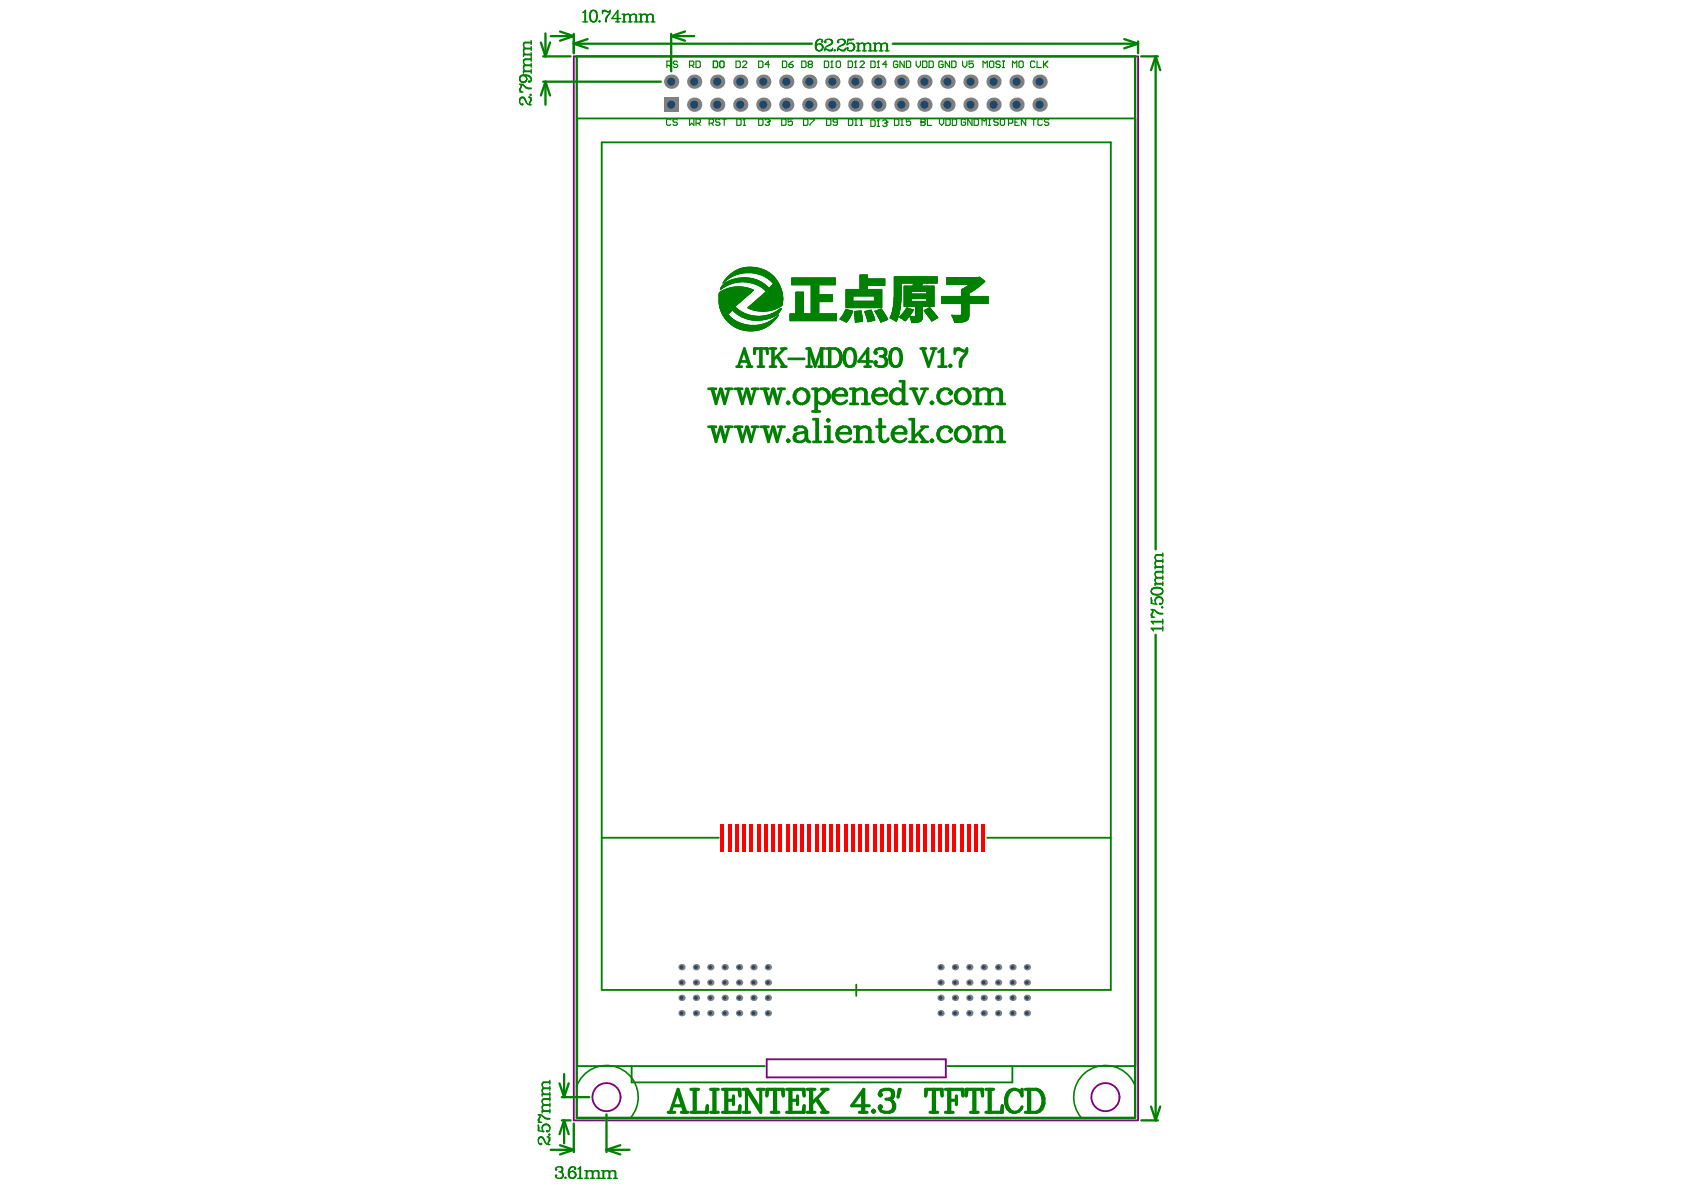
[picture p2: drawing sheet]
<svg xmlns="http://www.w3.org/2000/svg" width="297mm" height="210mm" viewBox="0 0 297 210" stroke-linecap="round" stroke-linejoin="round" font-family="sans-serif">
<g fill="none" stroke="#800080" stroke-width=".32">
<path d="M101.2 9.9h99.5v187.7h-99.5zM135.2 186.8h31.6v3.2h-31.6z"/>
<circle cx="107" cy="193.5" r="2.48"/>
<circle cx="195" cy="193.5" r="2.48"/>
</g>
<g fill="#800080">
<path d="M127.1 145.4h.6v4.8h-.6z" fill-rule="evenodd"/>
<path d="M130.9 145.4h.7v4.8h-.7z" fill-rule="evenodd"/>
<path d="M129.7 145.4h.6v4.8h-.6z" fill-rule="evenodd"/>
<path d="M134.8 145.4h.6v4.8h-.6z" fill-rule="evenodd"/>
<path d="M133.5 145.4h.6v4.8h-.6z" fill-rule="evenodd"/>
<path d="M137.3 145.4h.7v4.8h-.7z" fill-rule="evenodd"/>
<path d="M136 145.4h.7v4.8h-.7z" fill-rule="evenodd"/>
<path d="M141.2 145.4h.6v4.8h-.6z" fill-rule="evenodd"/>
<path d="M139.9 145.4h.6v4.8h-.6z" fill-rule="evenodd"/>
<path d="M143.7 145.4h.7v4.8h-.7z" fill-rule="evenodd"/>
<path d="M142.4 145.4h.7v4.8h-.7z" fill-rule="evenodd"/>
<path d="M147.6 145.4h.6v4.8h-.6z" fill-rule="evenodd"/>
<path d="M146.3 145.4h.6v4.8h-.6z" fill-rule="evenodd"/>
<path d="M150.1 145.4h.7v4.8h-.7z" fill-rule="evenodd"/>
<path d="M148.8 145.4h.7v4.8h-.7z" fill-rule="evenodd"/>
<path d="M154 145.4h.6v4.8h-.6z" fill-rule="evenodd"/>
<path d="M152.7 145.4h.6v4.8h-.6z" fill-rule="evenodd"/>
<path d="M156.5 145.4h.7v4.8h-.7z" fill-rule="evenodd"/>
<path d="M160.4 145.4h.6v4.8h-.6z" fill-rule="evenodd"/>
<path d="M159.1 145.4h.6v4.8h-.6z" fill-rule="evenodd"/>
<path d="M162.9 145.4h.6v4.8h-.6z" fill-rule="evenodd"/>
<path d="M166.7 145.4h.7v4.8h-.7z" fill-rule="evenodd"/>
<path d="M165.5 145.4h.6v4.8h-.6z" fill-rule="evenodd"/>
<path d="M170.6 145.4h.6v4.8h-.6z" fill-rule="evenodd"/>
<path d="M169.3 145.4h.6v4.8h-.6z" fill-rule="evenodd"/>
<path d="M173.1 145.4h.7v4.8h-.7z" fill-rule="evenodd"/>
<path d="M171.9 145.4h.6v4.8h-.6z" fill-rule="evenodd"/>
<path d="M132.2 145.4h.6v4.8h-.6z" fill-rule="evenodd"/>
<path d="M128.4 145.4h.6v4.8h-.6z" fill-rule="evenodd"/>
<path d="M145 145.4h.6v4.8h-.6z" fill-rule="evenodd"/>
<path d="M138.6 145.4h.6v4.8h-.6z" fill-rule="evenodd"/>
<path d="M157.8 145.4h.6v4.8h-.6z" fill-rule="evenodd"/>
<path d="M155.2 145.4h.7v4.8h-.7z" fill-rule="evenodd"/>
<path d="M151.4 145.4h.6v4.8h-.6z" fill-rule="evenodd"/>
<path d="M168 145.4h.7v4.8h-.7z" fill-rule="evenodd"/>
<path d="M164.2 145.4h.6v4.8h-.6z" fill-rule="evenodd"/>
<path d="M161.6 145.4h.7v4.8h-.7z" fill-rule="evenodd"/>
</g>
<circle cx="120.2" cy="178.7" r=".56" fill="#808080"/>
<circle cx="120.2" cy="178.7" r=".32" fill="#1f4769"/>
<circle cx="120.2" cy="176" r=".56" fill="#808080"/>
<circle cx="120.2" cy="176" r=".32" fill="#1f4769"/>
<circle cx="120.2" cy="173.3" r=".56" fill="#808080"/>
<circle cx="120.2" cy="173.3" r=".32" fill="#1f4769"/>
<circle cx="120.2" cy="170.6" r=".56" fill="#808080"/>
<circle cx="120.2" cy="170.6" r=".32" fill="#1f4769"/>
<circle cx="127.8" cy="178.7" r=".56" fill="#808080"/>
<circle cx="127.8" cy="178.7" r=".32" fill="#1f4769"/>
<circle cx="127.8" cy="176" r=".56" fill="#808080"/>
<circle cx="127.8" cy="176" r=".32" fill="#1f4769"/>
<circle cx="127.8" cy="173.3" r=".56" fill="#808080"/>
<circle cx="127.8" cy="173.3" r=".32" fill="#1f4769"/>
<circle cx="127.8" cy="170.6" r=".56" fill="#808080"/>
<circle cx="127.8" cy="170.6" r=".32" fill="#1f4769"/>
<circle cx="130.4" cy="178.7" r=".56" fill="#808080"/>
<circle cx="130.4" cy="178.7" r=".32" fill="#1f4769"/>
<circle cx="130.4" cy="176" r=".56" fill="#808080"/>
<circle cx="130.4" cy="176" r=".32" fill="#1f4769"/>
<circle cx="130.4" cy="173.3" r=".56" fill="#808080"/>
<circle cx="130.4" cy="173.3" r=".32" fill="#1f4769"/>
<circle cx="130.4" cy="170.6" r=".56" fill="#808080"/>
<circle cx="130.4" cy="170.6" r=".32" fill="#1f4769"/>
<circle cx="165.9" cy="178.7" r=".56" fill="#808080"/>
<circle cx="165.9" cy="178.7" r=".32" fill="#1f4769"/>
<circle cx="165.9" cy="176" r=".56" fill="#808080"/>
<circle cx="165.9" cy="176" r=".32" fill="#1f4769"/>
<circle cx="165.9" cy="173.3" r=".56" fill="#808080"/>
<circle cx="165.9" cy="173.3" r=".32" fill="#1f4769"/>
<circle cx="165.9" cy="170.6" r=".56" fill="#808080"/>
<circle cx="165.9" cy="170.6" r=".32" fill="#1f4769"/>
<circle cx="173.5" cy="178.7" r=".56" fill="#808080"/>
<circle cx="173.5" cy="178.7" r=".32" fill="#1f4769"/>
<circle cx="173.5" cy="176" r=".56" fill="#808080"/>
<circle cx="173.5" cy="176" r=".32" fill="#1f4769"/>
<circle cx="173.5" cy="173.3" r=".56" fill="#808080"/>
<circle cx="173.5" cy="173.3" r=".32" fill="#1f4769"/>
<circle cx="173.5" cy="170.6" r=".56" fill="#808080"/>
<circle cx="173.5" cy="170.6" r=".32" fill="#1f4769"/>
<circle cx="176.1" cy="178.7" r=".56" fill="#808080"/>
<circle cx="176.1" cy="178.7" r=".32" fill="#1f4769"/>
<circle cx="176.1" cy="176" r=".56" fill="#808080"/>
<circle cx="176.1" cy="176" r=".32" fill="#1f4769"/>
<circle cx="176.1" cy="173.3" r=".56" fill="#808080"/>
<circle cx="176.1" cy="173.3" r=".32" fill="#1f4769"/>
<circle cx="176.1" cy="170.6" r=".56" fill="#808080"/>
<circle cx="176.1" cy="170.6" r=".32" fill="#1f4769"/>
<circle cx="130.6" cy="18.5" r="1.26" fill="#808080"/>
<circle cx="130.6" cy="18.5" r=".71" fill="#1f4769"/>
<circle cx="146.8" cy="18.5" r="1.26" fill="#808080"/>
<circle cx="146.8" cy="18.5" r=".71" fill="#1f4769"/>
<circle cx="163.1" cy="18.5" r="1.26" fill="#808080"/>
<circle cx="163.1" cy="18.5" r=".71" fill="#1f4769"/>
<circle cx="179.3" cy="18.5" r="1.26" fill="#808080"/>
<circle cx="179.3" cy="18.5" r=".71" fill="#1f4769"/>
<circle cx="130.6" cy="14.4" r="1.26" fill="#808080"/>
<circle cx="130.6" cy="14.4" r=".71" fill="#1f4769"/>
<circle cx="146.8" cy="14.4" r="1.26" fill="#808080"/>
<circle cx="146.8" cy="14.4" r=".71" fill="#1f4769"/>
<circle cx="163.1" cy="14.4" r="1.26" fill="#808080"/>
<circle cx="163.1" cy="14.4" r=".71" fill="#1f4769"/>
<circle cx="179.3" cy="14.4" r="1.26" fill="#808080"/>
<circle cx="179.3" cy="14.4" r=".71" fill="#1f4769"/>
<circle cx="132.9" cy="178.7" r=".56" fill="#808080"/>
<circle cx="132.9" cy="178.7" r=".32" fill="#1f4769"/>
<circle cx="125.3" cy="178.7" r=".56" fill="#808080"/>
<circle cx="125.3" cy="178.7" r=".32" fill="#1f4769"/>
<circle cx="122.8" cy="178.7" r=".56" fill="#808080"/>
<circle cx="122.8" cy="178.7" r=".32" fill="#1f4769"/>
<circle cx="132.9" cy="176" r=".56" fill="#808080"/>
<circle cx="132.9" cy="176" r=".32" fill="#1f4769"/>
<circle cx="125.3" cy="176" r=".56" fill="#808080"/>
<circle cx="125.3" cy="176" r=".32" fill="#1f4769"/>
<circle cx="122.8" cy="176" r=".56" fill="#808080"/>
<circle cx="122.8" cy="176" r=".32" fill="#1f4769"/>
<circle cx="132.9" cy="173.3" r=".56" fill="#808080"/>
<circle cx="132.9" cy="173.3" r=".32" fill="#1f4769"/>
<circle cx="125.3" cy="173.3" r=".56" fill="#808080"/>
<circle cx="125.3" cy="173.3" r=".32" fill="#1f4769"/>
<circle cx="122.8" cy="173.3" r=".56" fill="#808080"/>
<circle cx="122.8" cy="173.3" r=".32" fill="#1f4769"/>
<circle cx="122.8" cy="170.6" r=".56" fill="#808080"/>
<circle cx="122.8" cy="170.6" r=".32" fill="#1f4769"/>
<circle cx="125.3" cy="170.6" r=".56" fill="#808080"/>
<circle cx="125.3" cy="170.6" r=".32" fill="#1f4769"/>
<circle cx="132.9" cy="170.6" r=".56" fill="#808080"/>
<circle cx="132.9" cy="170.6" r=".32" fill="#1f4769"/>
<circle cx="135.4" cy="178.7" r=".56" fill="#808080"/>
<circle cx="135.4" cy="178.7" r=".32" fill="#1f4769"/>
<circle cx="135.4" cy="176" r=".56" fill="#808080"/>
<circle cx="135.4" cy="176" r=".32" fill="#1f4769"/>
<circle cx="135.4" cy="173.3" r=".56" fill="#808080"/>
<circle cx="135.4" cy="173.3" r=".32" fill="#1f4769"/>
<circle cx="135.4" cy="170.6" r=".56" fill="#808080"/>
<circle cx="135.4" cy="170.6" r=".32" fill="#1f4769"/>
<circle cx="168.4" cy="178.7" r=".56" fill="#808080"/>
<circle cx="168.4" cy="178.7" r=".32" fill="#1f4769"/>
<circle cx="171" cy="178.7" r=".56" fill="#808080"/>
<circle cx="171" cy="178.7" r=".32" fill="#1f4769"/>
<circle cx="168.4" cy="176" r=".56" fill="#808080"/>
<circle cx="168.4" cy="176" r=".32" fill="#1f4769"/>
<circle cx="171" cy="176" r=".56" fill="#808080"/>
<circle cx="171" cy="176" r=".32" fill="#1f4769"/>
<circle cx="168.4" cy="173.3" r=".56" fill="#808080"/>
<circle cx="168.4" cy="173.3" r=".32" fill="#1f4769"/>
<circle cx="171" cy="173.3" r=".56" fill="#808080"/>
<circle cx="171" cy="173.3" r=".32" fill="#1f4769"/>
<circle cx="171" cy="170.6" r=".56" fill="#808080"/>
<circle cx="171" cy="170.6" r=".32" fill="#1f4769"/>
<circle cx="168.4" cy="170.6" r=".56" fill="#808080"/>
<circle cx="168.4" cy="170.6" r=".32" fill="#1f4769"/>
<circle cx="178.6" cy="178.7" r=".56" fill="#808080"/>
<circle cx="178.6" cy="178.7" r=".32" fill="#1f4769"/>
<circle cx="181.1" cy="178.7" r=".56" fill="#808080"/>
<circle cx="181.1" cy="178.7" r=".32" fill="#1f4769"/>
<circle cx="178.6" cy="176" r=".56" fill="#808080"/>
<circle cx="178.6" cy="176" r=".32" fill="#1f4769"/>
<circle cx="181.1" cy="176" r=".56" fill="#808080"/>
<circle cx="181.1" cy="176" r=".32" fill="#1f4769"/>
<circle cx="178.6" cy="173.3" r=".56" fill="#808080"/>
<circle cx="178.6" cy="173.3" r=".32" fill="#1f4769"/>
<circle cx="181.1" cy="173.3" r=".56" fill="#808080"/>
<circle cx="181.1" cy="173.3" r=".32" fill="#1f4769"/>
<circle cx="181.1" cy="170.6" r=".56" fill="#808080"/>
<circle cx="181.1" cy="170.6" r=".32" fill="#1f4769"/>
<circle cx="178.6" cy="170.6" r=".56" fill="#808080"/>
<circle cx="178.6" cy="170.6" r=".32" fill="#1f4769"/>
<path d="M117.1 17.2h2.5v2.5h-2.5z" fill-rule="evenodd" fill="#808080"/>
<circle cx="118.4" cy="18.5" r=".71" fill="#1f4769"/>
<circle cx="126.5" cy="18.5" r="1.26" fill="#808080"/>
<circle cx="126.5" cy="18.5" r=".71" fill="#1f4769"/>
<circle cx="122.4" cy="18.5" r="1.26" fill="#808080"/>
<circle cx="122.4" cy="18.5" r=".71" fill="#1f4769"/>
<circle cx="138.7" cy="18.5" r="1.26" fill="#808080"/>
<circle cx="138.7" cy="18.5" r=".71" fill="#1f4769"/>
<circle cx="142.8" cy="18.5" r="1.26" fill="#808080"/>
<circle cx="142.8" cy="18.5" r=".71" fill="#1f4769"/>
<circle cx="150.9" cy="18.5" r="1.26" fill="#808080"/>
<circle cx="150.9" cy="18.5" r=".71" fill="#1f4769"/>
<circle cx="154.9" cy="18.5" r="1.26" fill="#808080"/>
<circle cx="154.9" cy="18.5" r=".71" fill="#1f4769"/>
<circle cx="171.2" cy="18.5" r="1.26" fill="#808080"/>
<circle cx="171.2" cy="18.5" r=".71" fill="#1f4769"/>
<circle cx="167.1" cy="18.5" r="1.26" fill="#808080"/>
<circle cx="167.1" cy="18.5" r=".71" fill="#1f4769"/>
<circle cx="175.2" cy="18.5" r="1.26" fill="#808080"/>
<circle cx="175.2" cy="18.5" r=".71" fill="#1f4769"/>
<circle cx="183.4" cy="18.5" r="1.26" fill="#808080"/>
<circle cx="183.4" cy="18.5" r=".71" fill="#1f4769"/>
<circle cx="118.4" cy="14.4" r="1.26" fill="#808080"/>
<circle cx="118.4" cy="14.4" r=".71" fill="#1f4769"/>
<circle cx="122.4" cy="14.4" r="1.26" fill="#808080"/>
<circle cx="122.4" cy="14.4" r=".71" fill="#1f4769"/>
<circle cx="126.5" cy="14.4" r="1.26" fill="#808080"/>
<circle cx="126.5" cy="14.4" r=".71" fill="#1f4769"/>
<circle cx="138.7" cy="14.4" r="1.26" fill="#808080"/>
<circle cx="138.7" cy="14.4" r=".71" fill="#1f4769"/>
<circle cx="142.8" cy="14.4" r="1.26" fill="#808080"/>
<circle cx="142.8" cy="14.4" r=".71" fill="#1f4769"/>
<circle cx="150.9" cy="14.4" r="1.26" fill="#808080"/>
<circle cx="150.9" cy="14.4" r=".71" fill="#1f4769"/>
<circle cx="154.9" cy="14.4" r="1.26" fill="#808080"/>
<circle cx="154.9" cy="14.4" r=".71" fill="#1f4769"/>
<circle cx="171.2" cy="14.4" r="1.26" fill="#808080"/>
<circle cx="171.2" cy="14.4" r=".71" fill="#1f4769"/>
<circle cx="167.1" cy="14.4" r="1.26" fill="#808080"/>
<circle cx="167.1" cy="14.4" r=".71" fill="#1f4769"/>
<circle cx="183.4" cy="14.4" r="1.26" fill="#808080"/>
<circle cx="183.4" cy="14.4" r=".71" fill="#1f4769"/>
<circle cx="175.2" cy="14.4" r="1.26" fill="#808080"/>
<circle cx="175.2" cy="14.4" r=".71" fill="#1f4769"/>
<circle cx="134.6" cy="18.5" r="1.26" fill="#808080"/>
<circle cx="134.6" cy="18.5" r=".71" fill="#1f4769"/>
<circle cx="159" cy="18.5" r="1.26" fill="#808080"/>
<circle cx="159" cy="18.5" r=".71" fill="#1f4769"/>
<circle cx="134.6" cy="14.4" r="1.26" fill="#808080"/>
<circle cx="134.6" cy="14.4" r=".71" fill="#1f4769"/>
<circle cx="159" cy="14.4" r="1.26" fill="#808080"/>
<circle cx="159" cy="14.4" r=".71" fill="#1f4769"/>
<g fill="#f00">
<path d="M127.1 145.4h.6v4.8h-.6z" fill-rule="evenodd"/>
<path d="M130.9 145.4h.7v4.8h-.7z" fill-rule="evenodd"/>
<path d="M129.7 145.4h.6v4.8h-.6z" fill-rule="evenodd"/>
<path d="M134.8 145.4h.6v4.8h-.6z" fill-rule="evenodd"/>
<path d="M133.5 145.4h.6v4.8h-.6z" fill-rule="evenodd"/>
<path d="M137.3 145.4h.7v4.8h-.7z" fill-rule="evenodd"/>
<path d="M136 145.4h.7v4.8h-.7z" fill-rule="evenodd"/>
<path d="M141.2 145.4h.6v4.8h-.6z" fill-rule="evenodd"/>
<path d="M139.9 145.4h.6v4.8h-.6z" fill-rule="evenodd"/>
<path d="M143.7 145.4h.7v4.8h-.7z" fill-rule="evenodd"/>
<path d="M142.4 145.4h.7v4.8h-.7z" fill-rule="evenodd"/>
<path d="M147.6 145.4h.6v4.8h-.6z" fill-rule="evenodd"/>
<path d="M146.3 145.4h.6v4.8h-.6z" fill-rule="evenodd"/>
<path d="M150.1 145.4h.7v4.8h-.7z" fill-rule="evenodd"/>
<path d="M148.8 145.4h.7v4.8h-.7z" fill-rule="evenodd"/>
<path d="M154 145.4h.6v4.8h-.6z" fill-rule="evenodd"/>
<path d="M152.7 145.4h.6v4.8h-.6z" fill-rule="evenodd"/>
<path d="M156.5 145.4h.7v4.8h-.7z" fill-rule="evenodd"/>
<path d="M160.4 145.4h.6v4.8h-.6z" fill-rule="evenodd"/>
<path d="M159.1 145.4h.6v4.8h-.6z" fill-rule="evenodd"/>
<path d="M162.9 145.4h.6v4.8h-.6z" fill-rule="evenodd"/>
<path d="M166.7 145.4h.7v4.8h-.7z" fill-rule="evenodd"/>
<path d="M165.5 145.4h.6v4.8h-.6z" fill-rule="evenodd"/>
<path d="M170.6 145.4h.6v4.8h-.6z" fill-rule="evenodd"/>
<path d="M169.3 145.4h.6v4.8h-.6z" fill-rule="evenodd"/>
<path d="M173.1 145.4h.7v4.8h-.7z" fill-rule="evenodd"/>
<path d="M171.9 145.4h.6v4.8h-.6z" fill-rule="evenodd"/>
<path d="M132.2 145.4h.6v4.8h-.6z" fill-rule="evenodd"/>
<path d="M128.4 145.4h.6v4.8h-.6z" fill-rule="evenodd"/>
<path d="M145 145.4h.6v4.8h-.6z" fill-rule="evenodd"/>
<path d="M138.6 145.4h.6v4.8h-.6z" fill-rule="evenodd"/>
<path d="M157.8 145.4h.6v4.8h-.6z" fill-rule="evenodd"/>
<path d="M155.2 145.4h.7v4.8h-.7z" fill-rule="evenodd"/>
<path d="M151.4 145.4h.6v4.8h-.6z" fill-rule="evenodd"/>
<path d="M168 145.4h.7v4.8h-.7z" fill-rule="evenodd"/>
<path d="M164.2 145.4h.6v4.8h-.6z" fill-rule="evenodd"/>
<path d="M161.6 145.4h.7v4.8h-.7z" fill-rule="evenodd"/>
</g>
<g fill="none" stroke="#008000" stroke-width=".41">
<path d="M95.4 7.5l.8 2.4M95.8 9.9h4.8M95.8 14.4h20.8M96.2 14.4l-.8 2.4M96.2 5.9v4M96.2 14.4v4.1M96.2 14.4l.8 2.4M97 7.5l-.8 2.4M97.1 6.4h4.1M98.8 5.6l2.4 .8M101.2 6v3.4M101.2 6.4l-2.4 .8"/>
<path d="M101.2 7.7l2.4 .8M101.2 7.7h42M101.7 9.9h98.5v187.3h-98.5zM103.6 6.9l-2.4 .8M118.4 6v6.6M118.4 6.4h4M118.4 6.4l2.4 .8M120.8 5.6l-2.4 .8M157.5 7.7h43.2M198.3 6.9l2.4 .8M200.7 7.3v2.1M200.7 7.7l-2.4 .8"/>
<path d="M201.3 9.9h2.9M203.8 9.9l.9 2.5M203.8 9.9l-.8 2.5M203.8 9.9v87M203.8 112v85.6M98.7 191.1l.8 2.4M99.1 197.6h1.5M99.1 193.5h4.8M99.5 197.6l-.8 2.5M99.5 189.5v4M99.5 197.6v4.1M99.5 197.6l.8 2.5"/>
<path d="M100.3 191.1l-.8 2.4M101.2 198.2v5M107 196.6v6.6M201.3 197.6h2.9M203 195.2l.8 2.4M204.7 195.2l-.9 2.4M97.1 202.8h4.1M98.8 202l2.4 .8M101.2 202.8l-2.4 .8M107 202.8l2.4 .8M107 202.8h4M109.4 202l-2.4 .8"/>
</g>
<g fill="none" stroke="#008000" stroke-width=".18">
<path d="M126.8 53.3h3.7M126.8 52.1h5.1M126.8 52.3h4.9M126.8 52.8h4.3M126.8 52.6h4.5M126.8 52h5.2M126.8 53.2h3.8M126.8 52.5h4.6M126.8 53.5h3.5M126.8 51.8h5.4M126.8 52.7h4.5M126.8 52.4h4.8"/>
<path d="M126.8 52.2h4.9M126.8 51.9h5.4M126.8 51.9h5.3M126.8 52.9h4.2M126.8 53h4.1M126.8 53.1h4M126.8 52.9h4.1M126.8 53.4h3.7M126.9 53.8h3.1M126.9 53.6h3.2M126.9 53.6h3.3M126.9 53.7h3.1"/>
<path d="M126.9 51.7h5.4M126.9 54h2.8M126.9 53.9h3M126.9 51.7h5.5M126.9 53.9h2.9M126.9 54.1h2.7M127 51.5h5.5M127 54.2h2.7M127 51.6h5.5M127 54.3h2.8M127 54.4h2.9M127 51.5h5.6"/>
<path d="M127 54.4h3M127 54.5h3M127 54.5h3.1M127.1 51.1h.1M127.1 51h.1M127.1 54.6h3M127.1 54.6h3.1M127.1 50.9h.3M127.1 54.6l3.2 .1M127.1 54.7h3.2M127.1 54.7h2M127.2 54.8h1.8"/>
<path d="M127.2 54.9h1.8M127.2 50.7h.4M127.2 51.4h5.5M127.2 55h1.7M127.2 55h1.6M127.2 50.6h.6M127.3 55.1h1.5M127.3 50.6h.5M127.3 55.1h1.4M127.3 55.3h1.3M127.3 55.2h1.3M127.3 50.5h.7"/>
<path d="M127.3 50.9h-.2M127.4 50.5h.7M127.4 55.4h1.1M127.4 51.3h5.4M127.4 50.3h.9M127.5 55.5h.9M127.5 50.3h.8M127.5 51.3h5.4M127.5 55.6h1M127.5 49.9h.1M127.5 50.8h-.4M127.5 51.2h5.4"/>
<path d="M127.6 55.7h1M127.6 50.2h1M127.6 55.7l1 .1M127.6 49.8h.1M127.6 50.2h1.1M127.6 55.8h1.1M127.6 49.7h.1M127.7 55.8h1M127.7 55.9h1.1M127.7 51.1h5.2M127.7 49.8l-.1 .1M127.7 50.1h1.2"/>
<path d="M127.7 49.7h.2M127.7 49.6h.2M127.7 56h1.1M127.7 50.1h1.3M127.7 50.7h-.5M127.8 56h1.1M127.8 49.5h.2M127.8 51.1h5M127.8 50h1.3M127.8 49.5h.3M127.8 56.1h1.2M127.8 51.1h4.9"/>
<path d="M127.8 49.7h-.2M127.9 56.1l1.2 .1M127.9 49.4h.3M127.9 49.9h1.6M127.9 49.3h.3M127.9 56.2h1.2M127.9 56.2h1.3M128 49.9h1.6M128 56.3h1.3M128 49.5l-.3 .1M128 50.5h-.7M128 49.2h.4"/>
<path d="M128 51h4.6M128 56.4h1.4M128.1 51h4.4M128.1 56.4h1.4M128.1 49.1h.5M128.1 49.8h2.1M128.1 56.5h1.4M128.1 49.4l-.3 .1M128.2 50.9h4.2M128.2 56.5h1.4M128.2 49.7h2.4M128.2 49h.6"/>
<path d="M128.2 56.5l1.5 .1M128.2 50.4h-.8M128.2 49.7h6M128.2 48.9h.6M128.2 56.6h1.5M128.3 56.6h1.5M128.3 56.7h1.6M128.3 50.9h3.9M128.3 48.8h.7M128.3 49.3h-.4M128.4 48.8h.7M128.4 49.7h5.7"/>
<path d="M128.4 56.7h1.6M128.4 56.8h1.6M128.4 50.9h3.7M128.4 49.6h5.7M128.4 56.8h1.8M128.4 55.4l-1 .1M128.5 48.7h.8M128.5 49.6h5.5M128.5 56.9h1.8M128.5 49.1l-.5 .1M128.5 50.3h-1M128.5 48.6h.9"/>
<path d="M128.6 50.8h3.4M128.6 56.9l1.9 .1M128.6 55.3h-1.2M128.6 57h2M128.6 48.5h1M128.7 49.5h5.1M128.7 48.5h1M128.7 57h2M128.7 55.2h-1.4M128.7 57.1h2.2M128.7 49h-.5M128.8 50.7h2.9"/>
<path d="M128.8 49.5h4.9M128.8 57.1h2.2M128.8 48.4h1.2M128.8 57.2h2.3M128.8 48.4h1.3M128.8 50.1h-1.2M128.9 57.2h2.3M128.9 50.7h2.7M128.9 57.2l2.6 .1M128.9 48.3h1.6M128.9 48.9h-.6M129 54.9h-1.8"/>
<path d="M129 49.4h4.5M129 57.3h2.7M129 48.2h1.7M129.1 49.3h4.3M129.1 57.3h2.8M129.1 50.7h2.3M129.1 57.4h6.6M129.1 54.8h-2M129.1 48.1h2.2M129.2 49.3h4.1M129.2 48.1h6.5M129.2 57.4h6.4"/>
<path d="M129.2 48.7l-.8 .1M129.2 54.7h1.2M129.2 57.5h6.4M129.3 54.8h1.1M129.3 57.5h6.2M129.3 48h6.3M129.3 54.8h1.2M129.4 54.9h1.1M129.4 49.2h3.7M129.4 48h6.1M129.4 49.9l-1.6 .1M129.4 54.9h1.3"/>
<path d="M129.4 57.6h6M129.4 47.9h6.1M129.5 55h1.2M129.5 50.6h1.5M129.5 57.6h5.9M129.5 55h1.3M129.5 49.2h3.5M129.5 57.6h5.8M129.5 47.9h5.8M129.5 55l1.4 .1M129.6 47.8h5.7M129.6 48.6h-1"/>
<path d="M129.6 49.2h3.3M129.6 47.8h5.6M129.6 55.1h1.3M129.6 57.7h5.6M129.7 55.1h1.3M129.7 54.1h-2.8M129.7 55.2h1.4M129.7 57.7h5.5M129.7 57.8h5.4M129.7 47.7h5.4M129.8 55.2h1.4M129.8 50.6h.9"/>
<path d="M129.8 47.7h5.2M129.8 53.9l-2.9 .1M129.8 55.3h1.5M129.9 55.3h1.5M129.9 47.7h5.1M129.9 57.8h5.1M129.9 49.1h2.7M129.9 57.9h5M129.9 48.4l-1.2 .1M130 55.4h1.5M130 49.8l-2 .1M130 55.4h1.6"/>
<path d="M130 47.6h4.8M130 55.4l1.8 .1M130 57.9h4.8M130.1 49.1h2.4M130.1 47.6h4.6M130.1 53.7h-3.2M130.1 55.5h1.8M130.1 47.5h4.6M130.2 58h4.5M130.2 55.5h1.8M130.2 55.6h2.1M130.2 58h4.4"/>
<path d="M130.3 49h2M130.3 47.5h4.2M130.3 55.6h2.1M130.3 58h4.2M130.4 47.4h4M130.4 48.3h-1.5M130.4 55.7h2.2M130.4 53.4h-3.6M130.5 55.7h2.3M130.5 47.4h3.8M130.5 55.7l2.9 .1M130.5 58.1h3.9"/>
<path d="M130.6 53.3h-3.8M130.6 58.1h3.7M130.6 55.8h6M130.6 47.3h3.5M130.7 55.8h5.9M130.7 55.9h5.8M130.7 58.2h3.5M130.7 53.1l-3.9 .1M130.8 47.3h3.1M130.9 55.9h5.5M130.9 49h.8M130.9 47.3h2.9"/>
<path d="M130.9 53h-4.1M130.9 56h5.4M131 58.2h2.9M131 56h5.2M131 47.2h2.6M131 48.2h-2M131.1 52.8l-4.3 .1M131.1 58.3h2.7M131.2 56.1h4.9M131.2 52.7h-4.4M131.2 56.1h4.8M131.3 58.3h2.3"/>
<path d="M131.3 56.1h4.6M131.3 47.2h2M131.4 49.7h2.9M131.4 52.6h-4.6M131.5 56.2h4.2M131.5 47.1h1.5M131.5 52.4l-4.7 .1M131.6 56.2h4M131.7 58.4h1.5M131.7 52.3h-4.9M131.7 56.3h3.8M131.8 49.8h2.6"/>
<path d="M131.8 52.2h-5M131.9 47.1h.8M131.9 56.3h3.3M131.9 54.3h5.3M131.9 54.3h5.4M131.9 54.3h5.5M132 54.4h5.2M132 52l-5.2 .1M132 49.8l2.5 .1M132 56.4h3M132 54.2h5.6M132.1 58.4h.7"/>
<path d="M132.1 54.4h4.9M132.1 54.1h5.5M132.1 51.9h-5.3M132.2 54.5h4.7M132.2 56.4h2.7M132.2 54h5.6M132.3 54.5h4.6M132.3 51.7l-5.5 .1M132.4 49.9h2.1M132.4 53.9h5.5M132.4 54.6h4.3M132.4 53.8h5.6"/>
<path d="M132.4 51.6l-5.5 .1M132.5 49.9h2.1M132.5 53.8h5.5M132.5 54.6h4.1M132.5 56.5h2M132.5 53.7h5.5M132.6 53.7h5.4M132.6 54.6h3.9M132.6 49.9l2.1 .1M132.6 51.5h-5.5M132.7 53.6h5.3M132.7 48.1h3.1"/>
<path d="M132.8 51.3h-5.5M132.8 56.5h1.4M132.8 53.5h5.2M132.8 54.7h3.5M132.9 50h1.8M132.9 53.4h5.1M133 50.1h1.8M133 54.7h3.2M133 53.4h5.1M133 48.2h2.9M133 53.3h5.1M133.1 50.1h1.7"/>
<path d="M133.1 54.8h3M133.1 53.2h5M133.2 50.1h1.7M133.2 53.2h4.9M133.2 56.5h.6M133.3 53.1h4.8M133.3 53h4.8M133.3 48.2h2.6M133.4 50.2h1.5M133.4 54.8h2.4M133.4 50.2h1.6M133.4 53h4.7"/>
<path d="M133.5 52.9h4.6M133.5 50.3h1.6M133.5 48.3h2.4M133.6 54.9h2M133.6 52.8h4.5M133.6 48.3h2.4M133.7 50.3h1.4M133.7 52.7h4.4M133.7 50.3h1.5M133.8 52.7h4.3M133.8 50.4h1.4M133.8 52.6h4.3"/>
<path d="M133.8 57.3h2M133.9 54.9h1.4M133.9 48.4h2.2M133.9 52.5h4.2M133.9 50.5h1.4M134 52.5h4.1M134 48.4h2.1M134 50.5h1.3M134 57.3h1.8M134.1 50.5h1.3M134.1 52.4h4M134.1 48.4l2.1 .1"/>
<path d="M134.1 52.3h4M134.2 50.6h1.2M134.2 52.3h3.9M134.3 50.7h1.2M134.3 52.2h3.8M134.3 48.5h1.9M134.4 50.7h1.1M134.4 52.1h3.7M134.4 48.5h1.9M134.4 50.7h1.2M134.4 57.2h1.5M134.4 48.6h1.9"/>
<path d="M134.5 50.8h1.1M134.5 52h3.5M134.6 50.9h3.1M134.6 51.9h3.4M134.6 57.2h1.4M134.6 50.9h3.2M134.6 48.6h1.8M134.7 51.9h3.3M134.7 48.7h1.7M134.7 51.8h3.3M134.7 57.1h1.3M134.7 51h3.1"/>
<path d="M134.8 51h3M134.8 51.8h3.2M134.8 51.1h3M134.8 48.7l1.7 .1M134.8 55.7h2M134.8 51.7h3.2M134.9 51.1h2.9M134.9 51.7h3.1M134.9 48.8h1.6M134.9 51.2h3M135 48.8h1.6M135 51.6h3"/>
<path d="M135 51.3h2.9M135 57h1.1M135 55.7h1.8M135 48.9h1.6M135 51.5h3M135.1 51.5h2.9M135.1 51.3h2.8M135.1 57h1.1M135.1 51.5h2.8M135.1 48.9h1.5M135.1 51.4h2.8M135.2 51.4h2.7"/>
<path d="M135.2 55.6h1.7M135.2 49h1.5M135.3 49h1.4M135.3 56.9h1M135.4 49.1h1.4M135.4 56.9h.9M135.5 49.1l1.3 .1M135.5 49.2h1.4M135.6 55.5h1.4M135.6 49.2h1.3M135.6 56.8h.8M135.6 49.3h1.3"/>
<path d="M135.7 56.7h.7M135.7 55.5h1.3M135.7 50.8h2M135.7 49.3h1.3M135.8 50.7h1.9M135.8 49.4h1.2M135.8 49.4l1.2 .1M135.9 49.5h1.1M135.9 56.6h.6M135.9 57.2l-1.7 .1M135.9 50.6h1.7M135.9 49.5h1.2"/>
<path d="M135.9 50.5h1.7M135.9 56.6h.7M136 55.4h1.2M136 49.5h1.1M136 50.5h1.6M136 49.6h1.1M136.1 55.4h1.1M136.1 50.4h1.5M136.1 49.7h1.1M136.1 57.1h-1.3M136.1 56.5h.6M136.1 50.3h1.4"/>
<path d="M136.2 50.3h1.3M136.2 49.7h1M136.2 49.8h1M136.2 56.9l-1 .1M136.2 49.8h1.1M136.3 50.2h1.2M136.3 55.3h1M136.3 50.1h1.1M136.3 49.9h1M136.3 56.4h.5M136.3 56.3h.5M136.4 56.8h-.9"/>
<path d="M136.4 55.2h.9M136.4 50.1h1M136.4 49.9h.9M136.4 50h1M136.5 56.2h.4M136.5 56.7h-.8M136.6 55.1h.8M136.6 56.5l-.6 .1M136.7 56.1h.3M136.7 55.7l-2.5 .1M136.7 56.4h-.5M136.8 56h.3"/>
<path d="M136.8 55h.7M136.9 56.3h-.5M136.9 55.9h.2M136.9 55h.6M136.9 54.9h.7M137 55.6h-1.7M137 56.1l-.4 .1M137 55.8h.2M137.1 56h-.4M137.1 54.9h.5M137.1 54.8h.5M137.1 55.7h.2"/>
<path d="M137.1 55.4l-1.3 .1M137.2 55.9h-.3M137.2 55.6h.1M137.3 55.3h-1.2M137.3 55.5h.1M137.3 54.7h.4M137.4 55.2h-1M137.4 54.6h.4M137.5 55l-.8 .1M137.5 54.2h-5.5M137.5 54.6h.3M137.5 54.5h.3"/>
<path d="M137.6 54.5h.2M137.7 54.8h-.5M137.7 54.4h.1M137.7 54.1h-5.6M137.8 54.6l-.5 .1M137.9 53.9l-5.6 .1M139.3 55.6h8.3M139.3 55.5h8.3M139.3 55.8h8.3M139.3 56.1h8.3M139.3 55.9h8.3M139.3 55.4h8.3"/>
<path d="M139.3 55.7h8.3M139.3 56h8.3M139.3 56.5h8.3M139.3 56.2h8.3M139.3 56.3h8.3M139.3 56.6h8.3M139.3 56.4h8.3M139.6 49.7h7.7M139.6 49.3h7.7M139.6 49.5h7.7M139.6 49.2h7.7M139.6 49h7.7"/>
<path d="M139.6 50.1h7.7M139.6 50.2h7.7M139.6 49.8h7.7M139.6 49.4h7.7M139.6 49.1h7.7M139.6 50.3h7.7M139.6 49.9h7.7M139.6 49.6h7.7M139.6 50h7.7M140.4 55.2h1.3M140.4 54.8h1.3M140.4 54.9h1.3"/>
<path d="M140.4 55.1h1.3M140.4 55h1.3M140.4 55.3h1.3M140.4 54.7h1.3M140.4 54.6h1.3M140.4 54.4h1.3M140.4 54.5h1.3M140.4 53.1h1.3M140.4 53.3h1.3M140.4 52.1h1.3M140.4 53.9h1.3M140.4 52.3h1.3"/>
<path d="M140.4 53.4h1.3M140.4 52.8h1.3M140.4 52.6h1.3M140.4 52h1.3M140.4 51.5h1.3M140.4 54h1.3M140.4 52.7h1.3M140.4 51.7h1.3M140.4 54.2h1.3M140.4 53.2h1.3M140.4 52.5h1.3M140.4 52.4h1.3"/>
<path d="M140.4 53h1.3M140.4 53.8h1.3M140.4 54.3h1.3M140.4 54.1h1.3M140.4 53.5h1.3M140.4 52.2h1.3M140.4 51.6h1.3M140.4 51.8h1.3M140.4 53.7h1.3M140.4 53.6h1.3M140.4 51.9h1.3M140.4 52.9h1.3"/>
<path d="M143.1 55.2h1.3M143.1 54.8h1.3M143.1 54.9h1.3M143.1 55.1h1.3M143.1 55h1.3M143.1 55.3h1.3M143.1 50.6h1.3M143.1 50.7h1.3M143.1 50.3h1.3M143.1 50.4h1.3M143.1 50.9h1.3M143.1 51.1h1.3"/>
<path d="M143.1 50.5h1.3M143.1 50.8h1.3M143.1 51h1.3M143.1 54.7h1.3M143.1 54.6h1.3M143.1 54.4h1.3M143.1 54.5h1.3M143.1 53.1h3.7M143.1 53.3h1.3M143.1 52.1h3.7M143.1 53.9h1.3M143.1 52.3h3.7"/>
<path d="M143.1 53.4h1.3M143.1 52.8h3.7M143.1 52.6h3.7M143.1 52h3.7M143.1 51.5h1.3M143.1 54h1.3M143.1 52.7h3.7M143.1 51.7h1.3M143.1 54.2h1.3M143.1 53.2h3.7M143.1 52.5h3.7M143.1 52.4h3.7"/>
<path d="M143.1 53h3.7M143.1 53.8h1.3M143.1 54.3h1.3M143.1 54.1h1.3M143.1 53.5h1.3M143.1 52.2h3.7M143.1 51.6h1.3M143.1 51.8h1.3M143.1 53.7h1.3M143.1 53.6h1.3M143.1 51.9h1.3M143.1 52.9h3.7"/>
<path d="M143.1 51.3h1.3M143.1 51.4h1.3M143.1 51.2h1.3M148.2 56.2h1.6M148.2 56.3h1.5M148.3 56.2h1.5M148.3 56.4h1.4M148.3 56.1h1.6M148.4 56h1.5M148.5 55.9h1.5M148.5 56.5h1.1M148.5 55.8h1.5"/>
<path d="M148.6 56.5h1M148.6 55.7h1.5M148.7 55.6h1.4M148.7 55.5h1.5M148.8 56.6h.7M148.8 55.4h1.4M148.9 55.3h1.4M148.9 55.2h1.4M148.9 56.7h.6M148.9 55.1h1.4M149 55.1h1.3M149 55h1.4"/>
<path d="M149 54.9h1.4M149 56.7h.4M149.1 54.9h1.3M149.1 54.8h1M149.1 54.8h1.1M149.1 56.8h.3M149.1 54.7h.7M149.1 54.7h.6M149.2 54.6l.4 .1M149.2 54.6h.1M149.2 56.8h.2M149.2 51.1h6.3"/>
<path d="M149.2 53.1h6.3M149.2 53.3h6.3M149.2 52.1h6.3M149.2 53.9h6.3M149.2 52.3h1.2M149.2 53.4h6.3M149.2 52.8h1.2M149.2 52.6h1.2M149.2 52h6.3M149.2 51.5h6.3M149.2 54h6.3M149.2 52.7h1.2"/>
<path d="M149.2 51.7h6.3M149.2 54.2h6.3M149.2 53.2h6.3M149.2 52.5h1.2M149.2 52.4h1.2M149.2 53h1.2M149.2 53.8h6.3M149.2 54.1h6.3M149.2 53.5h6.3M149.2 52.2h6.3M149.2 51.6h6.3M149.2 51.8h6.3"/>
<path d="M149.2 53.7h6.3M149.2 53.6h6.3M149.2 51.9h6.3M149.2 52.9h1.2M149.2 53.1h1.2M149.2 54.3h6.3M149.2 51.3h6.3M149.2 51.4h6.3M149.2 51.2h6.3M149.3 56.9h.1M149.8 56.3h-1.7M149.9 56h-1.5"/>
<path d="M150 55.9h-1.5M150.1 55.7l-1.5 .1M150.2 55.4l-1.4 .1M150.3 55.3h-1.5M150.4 55l-1.4 .1M150.7 55h1.2M150.7 55.1h1.2M150.7 55.2h1.3M150.7 55.3h1.3M150.8 55.6h1.2M150.8 55.5h1.2M150.8 54.9h1.1"/>
<path d="M150.8 55.4h1.2M150.8 55.8h1.2M150.8 55.8h1.3M150.8 55.9h1.3M150.8 55.7h1.2M150.8 56.1h1.3M150.8 56h1.3M150.8 56.2h1.3M150.8 56.3h1.3M150.8 56.4h1.3M150.9 56.5h1.2M150.9 56.6h1.2"/>
<path d="M150.9 56.7h1.2M150.9 56.7h1.1M150.9 56.8h.9M150.9 56.9h.1M151.4 54.9h.5M151.5 56.8h-.6M151.7 49.7h4.4M151.7 49.3h4.4M151.7 50.6h1.3M151.7 49.5h4.4M151.7 50.7h1.3M151.7 49.2h4.4"/>
<path d="M151.7 48.9h1.3M151.7 50.3h4.4M151.7 49h1.3M151.7 50.4h1.3M151.7 50.9h1.3M151.7 50.1h4.4M151.7 48.8h1.3M151.7 50.2h4.4M151.7 49.8h4.4M151.7 50.5h1.3M151.7 49.4h4.4M151.7 49.1l4.4 .1"/>
<path d="M151.7 49.1h1.3M151.7 50.8h1.3M151.7 49.9h4.4M151.7 49.6h4.4M151.7 51h1.3M151.7 50h4.4M151.7 48.7h1.3M151.7 48.5h1.3M151.7 48.6h1.3M151.7 54.8h.2M152.5 55h1.3M152.6 54.9h1.2"/>
<path d="M152.6 55.1h1.2M152.6 55.2h1.3M152.6 55.3h1.3M152.7 55.4h1.3M152.7 55.4h1.2M152.7 55.5h1.3M152.7 55.6h1.3M152.8 55.6h1.2M152.8 55.7h1.3M152.8 55.7l1.3 .1M152.8 55.8h1.3M152.8 55.9h1.3"/>
<path d="M152.9 56h1.3M152.9 54.9h.8M152.9 55.9h1.3M152.9 56.1h1.3M152.9 56.2h1.3M153 56.2h1.3M153 56.3h1.3M153 54.8h.7M153 56.4h1.3M153 56.5h1.3M153.1 56.6h.8M153.1 56.6h.7"/>
<path d="M153.1 56.7h.3M153.1 56.8h.2M153.1 56.8h.1M153.2 54.8h.5M153.4 54.7h.3M153.6 54.7h.1M153.7 56.7h-.6M154.2 56.5l-1.2 .1M154.2 52.3h1.3M154.2 52.8h1.3M154.2 52.6h1.3M154.2 52.7h1.3"/>
<path d="M154.2 52.5h1.3M154.2 52.4h1.3M154.2 53h1.3M154.2 52.9h1.3M154.2 53.1h1.3M154.3 54.9h1.4M154.3 55h1.5M154.4 55l1.4 .1M154.4 55h1.4M154.4 54.9h1.3M154.4 55.1h1.5M154.5 55.2h1.4"/>
<path d="M154.5 54.8h1.2M154.5 55.3h1.5M154.6 55.3h1.4M154.6 54.8h1.1M154.6 55.4h1.5M154.6 55.4h1.4M154.6 55.4l1.5 .1M154.7 55.5h1.4M154.7 55.6h1.5M154.8 55.6h1.4M154.8 55.7h1.4M154.8 54.7h.8"/>
<path d="M154.8 55.7h1.5M154.8 55.8h1.5M154.9 55.8h1.4M154.9 54.7h.7M154.9 55.9h1.4M154.9 56h1.5M154.9 55.9h1.5M155 56h1.4M155 54.7h.6M155 56.1h1.4M155 56.1h1.5M155 56.1l1.5 .1"/>
<path d="M155.1 56.2h1.4M155.1 56.3h1.5M155.1 54.6h.4M155.2 56.4h1.4M155.2 56.5h1.1M155.2 56.5h1.2M155.2 54.6h.3M155.3 56.6h.7M155.3 56.7h.4M155.3 54.5h.2M155.3 56.8h.3M155.3 56.8h.2"/>
<path d="M155.4 56.9h.1M155.9 56.7h-.6M156.2 56.5l-1 .1M157 56.1h1.4M157 56.1h1.3M157 56h1.4M157.1 55.9h1.3M157.1 55.8h1.3M157.1 55.8h1.4M157.1 55.7h1.4M157.2 55.7h1.3M157.2 56.2h1.1"/>
<path d="M157.2 55.6h1.3M157.2 55.5h1.3M157.3 55.4h1.3M157.3 55.3h1.3M157.3 56.3h1M157.3 55.2h1.3M157.4 55.1h1.2M157.4 54.9h1.3M157.4 55h1.3M157.4 54.8h1.3M157.4 56.3h.9M157.5 54.7h1.2"/>
<path d="M157.5 54.6h1.2M157.5 56.4h.7M157.5 54.5h1.3M157.5 54.4h1.3M157.5 54.2h1.3M157.5 54.3h1.3M157.6 56.4h.6M157.6 54h1.2M157.6 54.1h1.2M157.6 54.2h1.2M157.6 53.9h1.2M157.6 53.8h1.2"/>
<path d="M157.6 53.5h1.3M157.6 53.7h1.3M157.6 53.6h1.3M157.7 56.5h.5M157.7 53.1h1.2M157.7 53.3h1.2M157.7 53.2h1.2M157.7 53.4h1.2M157.7 52.8h1.2M157.7 52.6h1.2M157.7 52.7h1.2M157.7 52.5h1.2"/>
<path d="M157.7 53h1.2M157.7 52.9h1.2M157.7 49.7h7.6M157.7 49.3h7.6M157.7 50.6h1.3M157.7 49.5h7.6M157.7 50.7h1.3M157.7 49.2h7.6M157.7 48.9h7.6M157.7 50.3h1.3M157.7 49h7.6M157.7 50.4h1.3"/>
<path d="M157.7 50.9h1.3M157.7 50.1h1.3M157.7 48.8h7.6M157.7 50.2h1.3M157.7 49.8h7.6M157.7 51.1h1.3M157.7 50.5h1.3M157.7 49.4h7.6M157.7 49.1h7.6M157.7 50.8h1.3M157.7 49.9h7.6M157.7 49.6h7.6"/>
<path d="M157.7 51h1.3M157.7 50h1.3M157.7 52.1h1.3M157.7 52.3h1.3M157.7 52h1.3M157.7 51.5h1.3M157.7 51.7h1.3M157.7 52.2h1.3M157.7 51.6h1.3M157.7 51.8h1.3M157.7 52.4h1.2M157.7 51.9h1.3"/>
<path d="M157.7 51.3h1.3M157.7 51.4h1.3M157.7 51.2h1.3M157.8 56.5h.4M157.9 56.6h.2M158 56.6h.1M158 56.7h.1M158.1 56.7h.1M158.4 56h-1.4M158.5 55.6h-1.3M158.6 55.4l-1.4 .1M158.6 56h1.6"/>
<path d="M158.6 55.3h-1.3M158.6 55.9h1.7M158.6 55.2h-1.3M158.7 56h1.5M158.7 55l-1.3 .1M158.7 55.8h1.6M158.8 55.8h1.6M158.8 54.5h-1.3M158.8 56.1h1.4M158.8 56.1h1.3M158.9 55.7h1.5M158.9 56.1h1.2"/>
<path d="M158.9 55.7h1.6M158.9 53.4h-1.2M158.9 55.6h1.6M159 56.2h1.1M159 55.5h1.6M159.1 55.5h1.5M159.1 56.2h.9M159.1 56.3h.9M159.2 55.4h1.5M159.2 56.3h.7M159.3 55.3h1.5M159.3 56.4h.6"/>
<path d="M159.3 55.2h1.5M159.4 55.1h1.4M159.4 55.1h1.5M159.4 55h1.5M159.4 56.5h.4M159.5 55h1.4M159.5 50.6h5.3M159.5 50.7h5.3M159.5 50.9h5.3M159.5 51.1h5.3M159.5 50.5h5.3M159.5 50.8h5.3"/>
<path d="M159.5 51h5.3M159.5 56.5h.3M159.5 53.1l5.3 .1M159.5 53.3h5.3M159.5 52.1h5.3M159.5 53.9h5.3M159.5 52.3h5.3M159.5 53.4h5.3M159.5 52.8h1.2M159.5 52.6h5.3M159.5 52h5.3M159.5 51.5h1.2"/>
<path d="M159.5 54h5.3M159.5 51.7h1.2M159.5 53.2h5.3M159.5 52.5h5.3M159.5 52.4h5.3M159.5 53h1.2M159.5 53.8h5.3M159.5 54.1h5.3M159.5 53.5h5.3M159.5 52.2h5.3M159.5 51.6h1.2M159.5 51.8h1.2"/>
<path d="M159.5 53.7h5.3M159.5 52.7h5.3M159.5 53.6h5.3M159.5 51.9h5.3M159.5 52.9h1.2M159.5 53.1h1.2M159.5 51.3h5.3M159.5 51.4h1.2M159.5 51.4h5.3M159.5 51.2h5.3M159.5 55h1.5M159.6 54.9h1.4"/>
<path d="M159.6 54.8h1.4M159.6 56.6h.1M159.6 54.8h1.5M159.7 54.7h1.4M159.7 56.6h.1M159.8 54.6h1M159.8 54.6h1.1M159.8 54.5h.9M159.8 54.5h.7M159.9 54.4h.4M159.9 54.4h.5M159.9 54.3h.2"/>
<path d="M159.9 54.3h.1M160.3 55.9h-1.6M160.4 55.7l-1.6 .1M160.5 55.8h2.2M160.5 55.9h2.2M160.5 56h2.2M160.5 55.6h-1.5M160.6 56.1h2.1M160.6 56.2h2.1M160.6 56.3h2.1M160.6 55.4l-1.5 .1M160.7 56.4h1.9"/>
<path d="M160.7 56.3h2M160.7 56.5h1.9M160.7 56.6h1.8M160.7 55.3h-1.5M160.8 56.7h1.5M160.8 56.8h1.4M160.8 56.9h1.1M160.8 56.9h.6M160.8 56.9h.9M160.8 55.2h-1.5M161 50.3h1.6M161 54.9h-1.5"/>
<path d="M161.1 50.2h1.6M161.1 50.1h1.2M161.1 50.1h1.6M161.2 50h.8M161.4 55.8h1.3M161.5 55.2h1.2M161.5 55.6h1.2M161.5 55.5h1.2M161.5 54.8h1.2M161.5 54.9h1.2M161.5 55.1h1.2M161.5 55.4h1.2"/>
<path d="M161.5 55.7h1.2M161.5 55h1.2M161.5 55.3h1.2M161.5 54.7h1.2M161.5 54.6h1.2M161.5 54.4h1.2M161.5 54.5h1.2M161.5 54.2h1.2M161.5 54.3h1.2M161.5 54.1h1.2M162.1 56.8h-1.3M162.4 56.7h-1.6"/>
<path d="M162.6 50.4h-1.6M162.6 56.5l-1.9 .1M162.6 56.4h-1.9M162.7 50.3h-1.7M162.8 50.1h-1.7M163 54.8h1.5M163 54.9h1.6M163 54.9h1.5M163.1 55h1.5M163.1 54.7h1.3M163.2 55l1.5 .1M163.2 55.1h1.5"/>
<path d="M163.2 54.7h1.1M163.3 55.2h1.5M163.3 55.3h1.5M163.3 54.6h1M163.4 55.3h1.5M163.4 55.4h1.5M163.4 54.6h.9M163.4 52.8h1.4M163.4 51.5h1.4M163.4 51.7h1.4M163.4 53h1.4M163.4 51.6h1.4"/>
<path d="M163.4 51.8h1.4M163.4 52.9h1.4M163.4 53.1h1.4M163.4 51.4h1.4M163.5 55.4l1.5 .1M163.5 54.5h.7M163.5 55.5h1.5M163.5 55.5h1.6M163.6 55.6h1.5M163.6 54.5h.6M163.6 55.7h1.6M163.6 54.4h.5"/>
<path d="M163.7 55.7h1.5M163.7 55.7l1.5 .1M163.7 54.4h.4M163.7 55.8h1.6M163.8 55.8h1.5M163.8 55.9h1.5M163.8 55.9h1.6M163.8 54.3h.3M163.9 56h1.5M163.9 54.3h.1M163.9 56.1h1.6M164 56.1h1.3"/>
<path d="M164 56.1h1.4M164 54.3h.1M164 56.2h1.2M164.1 56.3h1M164.1 56.4h.8M164.1 56.3h.9M164.2 56.4h.7M164.2 56.5h.5M164.3 56.6h.2M164.3 56.6h.1M164.3 56.7h.1M164.6 56.5l-.3 .1"/>
<path d="M164.8 52.7h-5.3M165.3 49.9l-7.6 .1M166.1 53.1h8.2M166.1 53.3h8.2M166.1 53.4h8.2M166.1 52.8h8.2M166.1 52.6h8.2M166.1 52.3h8.2M166.1 52.7h8.2M166.1 53.2h8.2M166.1 52.5h8.2M166.1 52.4h8.2"/>
<path d="M166.1 53h8.2M166.1 53.5h8.2M166.1 52.9h8.2M167 49.3h6.3M167 49.5l6.7 .1M167 49.2h6.2M167 49h6M167 49.5h6.6M167 50.1h6.3M167 50.1h6.2M167 48.9h5.9M167 49.8h6.6"/>
<path d="M167 49.4l6.5 .1M167 49.1l6.2 .1M167 49.1h6.1M167 49.2h6.3M167 49.7h6.6M167 49.9h6.5M167 49.9h6.4M167 49.3h6.4M167 50.2h6.1M167 49.7h6.7M167 49.1h6M167 49.6h6.7"/>
<path d="M167 49.4h6.4M167 49h5.9M167 50h6.3M167.8 55.6h.2M167.9 55.6h3M167.9 55.7h3M167.9 55.8h3M168 55.8h2.9M168 55.9h2.9M168 56h2.9M168.1 56.1h2.8M168.1 56.1h2.7"/>
<path d="M168.1 56.2h2.7M168.2 56.2h2.6M168.2 56.4h2.5M168.2 56.3h2.5M168.2 56.5h2.4M168.3 56.5h2.3M168.3 56.6h2.2M168.3 56.7h2M168.3 56.6h2.1M168.3 56.7h1.9M168.3 56.8h1.8M168.4 56.9h1.2"/>
<path d="M168.4 56.9h.8M169.5 55.6h1.4M169.5 55.5h1.4M169.6 55.2h1.3M169.6 54.8h1.3M169.6 54.9h1.3M169.6 55.1h1.3M169.6 55.4h1.3M169.6 55.5h1.3M169.6 55h1.3M169.6 55.3h1.3M169.6 51.1h2.3"/>
<path d="M169.6 54.7h1.3M169.6 54.6h1.3M169.6 54.4h1.3M169.6 54.5h1.3M169.6 52.1h1.3M169.6 53.9h1.3M169.6 52.3h1.3M169.6 52h1.3M169.6 51.5h1.6M169.6 54h1.3M169.6 51.7h1.3M169.6 54.2h1.3"/>
<path d="M169.6 53.8h1.3M169.6 54.3h1.3M169.6 54.1h1.3M169.6 51.7h1.4M169.6 52.2h1.3M169.6 51.6h1.6M169.6 51.8h1.3M169.6 53.7h1.3M169.6 53.6h1.3M169.6 51.9h1.3M169.6 51.5h1.7M169.6 51.4h1.9"/>
<path d="M169.6 51.3h2.1M169.7 51h2.4M169.9 56.8h-1.5M169.9 50.9h2.3M170 50.9h2.3M170.2 50.7h2.2M170.2 50.7h2.3M170.4 50.6h2.2M170.6 56.5l-2.3 .1M170.6 50.5h2.2M170.7 50.5h2.1M170.7 56.4h-2.5"/>
<path d="M170.8 56.3h-2.6M170.8 50.3h2.1M170.8 50.3h2.2M171 50.2h2.1M171.1 51.6l-1.5 .1M171.4 51.5h-1.8M171.6 51.3h-2M171.8 51.2h-2.2M172 51.1h-2.4M172.2 50.9h-2.4M172.4 50.8h-2.4M172.6 48.9h.2"/>
<path d="M172.6 50.7h-2.3M172.7 50.5h-2.2M172.9 50.4h-2.2M173.1 50.3h-2.2M173.2 50.1h-6.2M173.4 49.9l-6.4 .1M173.5 49.8l-6.5 .1M173.7 49.7h-6.7"/>
</g>
<path d="M106.1 25.1h89.8v149.5h-89.8zM106.1 147.8h20.7M174.1 147.8h21.8M151 173.7v2M111.4 188v2.9h67.2v-2.9M134.9 188h-33.1v-167.1h98.5v167.1h-33.2" fill="none" stroke="#008000" stroke-width=".32"/>
<g fill="none" stroke="#008000" stroke-width=".2">
<path d="M117.6 11.5h.6l.2-.2v-.3l-.2-.2h-.6v1.1M118 11.5l.4 .4M119.5 11l-.2-.2h-.3l-.2 .2 .2 .3h.3l.2 .2-.2 .4h-.3l-.2-.2M121.6 11.5h.6l.2-.2v-.3l-.2-.2h-.6v1.1M122 11.5l.4 .4M122.8 10.8h.5l.2 .2v.7l-.2 .2h-.5zM129.8 10.8h.6l.2 .2v.7l-.2 .2h-.6zM131 11l.1-.2h.4l.2 .2v.2l-.7 .7h.7M133.8 10.8h.6l.2 .2v.7l-.2 .2h-.6zM135.7 11.3h-.7l.5-.5v1.1M138 10.8h.6l.2 .2v.7l-.2 .2h-.6zM139.2 11.3h.5l.2 .4-.2 .2h-.4l-.1-.2z"/>
<path d="M139.9 10.8l-.7 .5M141.4 10.8h.6l.2 .2v.7l-.2 .2h-.6zM142.7 11.3l-.1 .2 .1 .4h.4l.2-.2-.2-.4M142.7 11.3l-.1-.1 .1-.4h.4l.2 .2-.2 .3M142.7 11.3h.4M145.4 10.8h.6l.2 .2v.7l-.2 .2h-.6zM146.5 11.9h.4M146.7 10.8h.1M146.7 10.8v1.1M146.7 10.8l-.2 .2M147.5 11l.2-.2h.4l.2 .2v.7l-.2 .2h-.4l-.2-.2zM149.6 10.8h.6l.2 .2v.7l-.2 .2h-.6z"/>
<path d="M150.7 11.9h.4M150.9 10.8h.1M150.9 10.8v1.1M150.9 10.8l-.2 .2M151.7 11l.2-.2h.4l.2 .2v.2l-.8 .7h.8M153.6 10.8h.6l.2 .2v.7l-.2 .2h-.6zM154.7 11.9h.4M154.9 10.8h.1M154.9 10.8v1.1M154.9 10.8l-.2 .2M156.4 11.3h-.7l.6-.5v1.1M158.4 11l-.2-.2h-.4l-.2 .2v.7l.2 .2h.4l.2-.2v-.4h-.4"/>
<path d="M159.5 10.8v1.1l-.8-1.1v1.1M159.9 10.8h.5l.2 .2v.7l-.2 .2h-.5zM161.6 10.8v.7l.4 .4 .4-.4v-.7M162.7 10.8h.6l.2 .2v.7l-.2 .2h-.6zM163.9 10.8h.5l.2 .2v.7l-.2 .2h-.5zM166.4 11l-.2-.2h-.4l-.2 .2v.7l.2 .2h.4l.2-.2v-.4h-.4M167.5 10.8v1.1l-.8-1.1v1.1M167.9 10.8h.5l.2 .2v.7l-.2 .2h-.5zM169.8 10.8v.7l.4 .4 .4-.4v-.7M171.7 10.8h-.8v.5l.4-.1 .4 .1v.4l-.2 .2h-.4l-.2-.2M173.4 11.9v-1.1l.4 .4 .4-.4v1.1M174.5 11l.2-.2h.4l.2 .2v.7l-.2 .2h-.4l-.2-.2z"/>
<path d="M176.4 11l-.2-.2h-.3l-.2 .4 .2 .1h.3l.2 .4-.2 .2h-.3l-.2-.2M176.8 11.9h.4M176.8 10.8h.4M177 10.8v1.1M178.6 11.9v-1.1l.4 .4 .3-.4v1.1M179.7 11l.2-.2h.4l.2 .2v.7l-.2 .2h-.4l-.2-.2zM182.5 11l-.1-.2h-.4l-.2 .2v.7l.2 .2h.4l.1-.2M182.9 10.8v1.1h.8M184.1 10.8v1.1M184.3 11.3l.5 .6M184.8 10.8l-.7 .7M118.3 21.2l-.2-.2h-.3l-.2 .2v.7l.2 .2h.3l.2-.2"/>
<path d="M119.5 21.2l-.2-.2h-.4l-.2 .2 .2 .3h.4l.2 .2-.2 .4h-.4l-.2-.2M121.6 21v1.1l.4-.4 .4 .4v-1.1M122.8 21.7h.5l.2-.2v-.3l-.2-.2h-.5v1.1M123.2 21.7l.3 .4M125.1 21.7h.6l.1-.2v-.3l-.1-.2h-.6v1.1M125.5 21.7l.3 .4M127 21.2l-.2-.2h-.4l-.2 .2 .2 .3h.4l.2 .2-.2 .4h-.4l-.2-.2M127.4 21h.7M127.7 21v1.1M130 21h.5l.2 .2v.7l-.2 .2h-.5zM131.1 22.1h.4M131.3 21h.1"/>
<path d="M131.3 21v1.1M131.3 21l-.2 .2M133.8 21h.6l.2 .2v.7l-.2 .2h-.6zM135 21.2l.1-.2h.4l.2 .4M135.3 21.5h.2M135.5 21.5l.2 .2-.2 .4h-.4l-.1-.2M135.7 21.4h.1M135.7 21.4l-.2 .1M137.9 21h.6l.1 .2v.7l-.1 .2h-.6zM139.8 21h-.8v.5l.4-.1 .4 .1v.4l-.2 .2h-.4l-.2-.2M141.7 21h.6l.2 .2v.7l-.2 .2h-.6zM142.9 21h.7v.2l-.7 .7v.2"/>
<path d="M145.8 21h.6l.2 .2v.7l-.2 .2h-.6zM147.7 21.5h-.6l-.2-.1 .2-.4h.4l.2 .2v.7l-.2 .2h-.4l-.2-.2M149.7 21h.5l.2 .2v.7l-.2 .2h-.5zM150.8 22.1h.4M151 21h.1M151 21v1.1M151 21l-.2 .2M151.7 22.1h.4M151.9 21h.1M151.9 21v1.1M151.9 21l-.2 .2M153.6 21.2h.6l.2 .2v.7l-.2 .2h-.6z"/>
<path d="M154.7 22.3h.4M154.9 21.2h.1M154.9 21.2v1.1M154.9 21.2l-.2 .2M155.7 21.4l.2-.2h.4l.1 .3M156.1 21.7h.2M156.3 21.7l.1 .2-.1 .4h-.4l-.2-.2M156.4 21.5h.1M156.4 21.5l-.1 .2M157.8 21h.6l.1 .2v.7l-.1 .2h-.6zM158.9 22.1h.4M159.1 21h.1"/>
<path d="M159.1 21v1.1M159.1 21l-.2 .2M160.6 21h-.7v.5l.3-.1 .4 .1v.4l-.2 .2h-.3l-.2-.2M162.5 21.5h.1M162.5 21h.5l.2 .2-.2 .3 .2 .4-.2 .2h-.5zM162.5 21.5h.5M163.6 21v1.1h.7M165.7 21v.7l.4 .4 .4-.4v-.7M166.8 21h.6l.2 .2v.7l-.2 .2h-.6zM168 21h.5l.2 .2v.7l-.2 .2h-.5zM170.3 21.2l-.2-.2h-.3l-.2 .2v.7l.2 .2h.3l.2-.2v-.4h-.4M171.5 21v1.1l-.8-1.1v1.1"/>
<path d="M171.8 21h.6l.2 .2v.7l-.2 .2h-.6zM173.2 22.1v-1.1l.4 .4 .4-.4v1.1M174.4 22.1h.3M174.4 21h.3M174.5 21v1.1M176.1 21.2l-.2-.2h-.4l-.2 .4 .2 .1h.4l.2 .4-.2 .2h-.4l-.2-.2M176.4 21.2l.2-.2h.4l.2 .2v.7l-.2 .2h-.4l-.2-.2zM177.9 21.7h.6l.1-.2v-.3l-.1-.2h-.6v1.1M179 21.5h.4M179.8 21h-.8v1.1h.8M180.9 21v1.1l-.7-1.1v1.1M181.9 21h.8"/>
<path d="M182.3 21v1.1M183.8 21.2l-.1-.2h-.4l-.2 .2v.7l.2 .2h.4l.1-.2M185 21.2l-.2-.2h-.4l-.2 .2 .2 .3h.4l.2 .2-.2 .4h-.4l-.2-.2"/>
</g>
<g fill="none" stroke="#008000" stroke-width=".24">
<path d="M91.7 17.6l.1 .7 .3 .2 .1-.1v-.1l-.1 .1M91.7 13.8v.2M91.7 17.6l.1-.3a.46 .46 0 0 1 .6-.1l.4 .8M91.7 17.6a.5 .5 0 0 1 .7-.3l.4 .7M91.7 16.2h.5M91.7 14a.63 .63 0 0 0 .6 .6 .63 .63 0 0 0 .6-.6M91.7 13.8l.1-.3a1.23 1.23 0 0 1 1.9 .4M91.7 14a.65 .65 0 0 0 .6 .5 .65 .65 0 0 0 .6-.5M91.7 13.8l.1-.2a1.3 1.3 0 0 1 1.9 .3M91.9 16.1l.2 .1M92 15.3l-.3 .4 .2 .4M92 15.3l-.2 .4 .1 .4"/>
<path d="M92.2 15l-.5-.1 .3 .2v.2M92.2 15a1.64 1.64 0 0 0 1.5 .5M92.2 15a1.45 1.45 0 0 0 1.5 .6M92.3 13.3a.63 .63 0 0 1 .6 .7M92.3 12.6h1.4M92.3 11.9l.1 .4 .2 .2M92.3 7.8l.1 .5 .2 .2M92.3 8.9l.1 .5 .2 .2M92.3 10.8l.1 .5 .2 .2M92.3 9.7h1.4M92.6 11.5l-.2 .1-.1 .3M92.6 11.5h1.1"/>
<path d="M92.6 8.5l-.2 .1-.1 .3M92.6 8.5h1.1M92.8 18a.72 .72 0 0 0 .9 .5M93.2 17.1h.2M93.4 18.2l.1 .3M93.4 17.1l.2 .3-.2 .8M93.4 17.1l.3 .2v.4l-.3 .5M93.5 16.7l.1-.1 .1 .1-.1 .1zM93.7 7.2v.6M93.7 8.2v.7M93.7 9.3v.7M93.7 10.1v.7"/>
<path d="M93.7 11.2v.7M93.7 12.2v.7M93.7 13.9l-.1 .5-.2 .1-.2-.1 .1-.1 .1 .1M93.7 12.5h-1.4v.4M93.7 9.6h-1.4v.4M93.7 11.6h-1.1l-.3 .3M93.7 10.4h-1.1l-.2 .1-.1 .3M93.7 10.5h-1.1l-.3 .3M93.7 8.6h-1.1l-.3 .3M93.7 7.5h-1.1l-.2 .1-.1 .2M93.7 7.6h-1.1l-.3 .2M102.8 2.2l.5-.4v2.1"/>
<path d="M102.8 3.9h.9M103.2 1.9v2M104.6 3.9h.2M104.6 1.8a.93 .93 0 0 0-.6 1.2l.3 .8 .3 .1M104.6 1.8h.2M104.6 1.8a1.29 1.29 0 0 0 0 2.1M104.8 1.8a.93 .93 0 0 1 .6 1.2l-.1 .5-.2 .3-.3 .1M104.8 1.8a1.29 1.29 0 0 1 0 2.1M105.8 3.7l.1 .1-.1 .1-.1-.1zM106.3 1.8v.6M106.4 2l.4-.2 .4 .3M106.4 2l-.1 .2"/>
<path d="M106.4 2l.4-.1 .4 .2M107.2 2.1h.2l.2-.3-.1 .6M107.5 2.4a1.64 1.64 0 0 0-.6 1.5M107.5 2.4a1.45 1.45 0 0 0-.7 1.5M108.6 3.9h.7M108.9 2v1.9M109.5 3.3h-1.6l1.1-1.5v2.1M109.7 3.9h.7M109.7 2.5h.4v1.4M110 2.5v1.4M110.8 3.9h.7M110.8 2.5l-.5 .1-.2 .2"/>
<path d="M110.8 2.5l.3 .1 .1 .2M110.8 2.5l.3 .3v1.1M111.2 2.8v1.1M111.9 3.9h.7M111.9 2.5l-.5 .1-.2 .2M111.9 2.5l.3 .1 .1 .2v1.1M111.9 2.5l.3 .3v1.1M112.7 3.9h.7M112.7 2.5h.4v1.4M113 2.5v1.4M113.8 3.9h.6M113.8 2.5l-.5 .1-.2 .2"/>
<path d="M113.8 2.5l.3 .1 .1 .2M113.8 2.5l.3 .3v1.1M114.2 2.8v1.1M114.8 3.9h.7M114.8 2.5l-.4 .1-.2 .2M114.8 2.5l.3 .1 .1 .2v1.1M114.8 2.5l.3 .3v1.1M125.8 10.8h.6l.2 .2v.7l-.2 .2h-.6zM127 11l.2-.2h.3l.2 .2v.7l-.2 .2h-.3l-.2-.2zM144.4 9h.2M144.5 6.9l.5 .1 .1 .2-.1 .2-.1-.1 .1-.1M144.5 6.9a1.16 1.16 0 0 0-.4 2l.3 .1"/>
<path d="M144.5 6.9a1.23 1.23 0 0 0-.3 2l.2 .1M144.6 7.7a.65 .65 0 0 1 .5 .6 .65 .65 0 0 1-.5 .7M144.6 7.7a.63 .63 0 0 1 .6 .6 .63 .63 0 0 1-.6 .7M144.6 7.7a.63 .63 0 0 0-.7 .6M145.8 8.7l.5 .3h.3l.2-.3M145.8 8.7l-.3 .1M145.8 8.7l.5 .2h.3l.2-.2M146 8.1a.72 .72 0 0 0-.5 .9M146.4 6.9l-.7 .1-.2 .3 .1 .2 .1-.1-.1-.1M146.4 6.9l.2 .1a.46 .46 0 0 1 .1 .7l-.7 .4M146.4 6.9a.5 .5 0 0 1 .2 .8l-.6 .4M146.8 8.5v.2"/>
<path d="M147.1 8.9l.1-.1 .1 .1-.1 .1zM148 8.7l.5 .3h.4l.2-.3M148 8.7l-.2 .1M148 8.7l.5 .2h.3l.3-.2M148.2 8.1a.72 .72 0 0 0-.4 .9M148.6 6.9l-.7 .1-.1 .3v.2l.1-.1-.1-.1M148.6 6.9l.3 .1a.46 .46 0 0 1 .1 .7l-.8 .4M148.6 6.9a.5 .5 0 0 1 .3 .8l-.7 .4M149.1 8.5v.2M149.5 8.6l.1-.1-.1-.1-.1 .2a.59 .59 0 0 0 .8 .4M149.6 7l1-.1h-1l-.2 1 .2-.2 .6-.1M150.2 7.6a.68 .68 0 0 1 .6 .7 .68 .68 0 0 1-.6 .7"/>
<path d="M150.2 7.6a.71 .71 0 0 1 .5 .7 .71 .71 0 0 1-.5 .7M151.1 9h.6M151.1 7.6h.3v1.4M151.3 7.6v1.4M152.1 9h.7M152.1 7.6l-.5 .1-.2 .2M152.1 7.6l.3 .1 .1 .2M152.1 7.6l.3 .3v1.1M152.5 7.9v1.1M153.2 9h.7M153.2 7.6l-.5 .1-.2 .2M153.2 7.6l.3 .1 .1 .2v1.1"/>
<path d="M153.2 7.6l.3 .3v1.1M154 9h.7M154 7.6h.4v1.4M154.3 7.6v1.4M155.1 9h.7M155.1 7.6l-.5 .1-.2 .2M155.1 7.6l.3 .1 .1 .2M155.1 7.6l.3 .3v1.1M155.5 7.9v1.1M156.1 9h.7M156.1 7.6l-.4 .1-.2 .2M156.1 7.6l.3 .1 .1 .2v1.1"/>
<path d="M156.1 7.6l.3 .3v1.1M203.7 98.2l.1 .5 .2 .2M203.7 99.3l.1 .5 .2 .2M204 98.9l-.2 .1-.1 .3M204 98.9h1.1M205.1 97.6v.6M205.1 98.6v.7M205.1 99.7v.7M205.1 100h-1.4v.4M205.1 99h-1.1l-.3 .3M205.1 97.8h-1.1l-.2 .1-.1 .3M205.1 97.9h-1.1l-.3 .3"/>
<path d="M203.1 108.9h.5M203.1 104.2v.2M203.1 104.4a.93 .93 0 0 0 1.1 .6l.8-.3 .1-.3M203.1 104.2a.93 .93 0 0 1 1.1-.6l.8 .3 .1 .3M203.1 104.4a1.3 1.3 0 0 0 2 0M203.1 104.2a1.3 1.3 0 0 1 2 0M203.2 110.9h1.9M203.2 109.7h1.9M203.3 108.8l.2 .1M203.4 107.9l-.3 .5 .2 .4M203.4 107.9l-.2 .5 .1 .4M203.6 107.6l-.5-.1 .3 .2v.2"/>
<path d="M203.6 107.6a1.64 1.64 0 0 0 1.5 .6M203.6 107.6a1.45 1.45 0 0 0 1.5 .7M203.7 105.8l.1 .6 .2 .2-.9-.2v-.9l.1 .9M203.7 101.2l.1 .5 .2 .2M203.7 102.2l.1 .5 .2 .2M203.7 105.8a.68 .68 0 0 1 .7-.5 .68 .68 0 0 1 .7 .5M203.7 105.8a.71 .71 0 0 1 .7-.4 .71 .71 0 0 1 .7 .4M203.7 103h1.4M203.7 100.1h1.4M204 101.9l-.2 .1-.1 .2M204 101.9h1.1M204.9 107.1l.1-.1 .1 .1-.1 .1z"/>
<path d="M205.1 110.8h-2l.4 .5M205.1 100.5v.7M205.1 101.6v.6M205.1 102.6v.7M205.1 104.2v.2M205.1 105.8a.56 .56 0 0 1-.5 .8l-.1-.1 .1-.1 .1 .1M205.1 109.2v.9M205.1 110.4v.9M205.1 109.6h-2l.4 .5M205.1 102.9h-1.4v.4M205.1 102h-1.1l-.3 .2M205.1 100.8h-1.1l-.2 .1-.1 .3"/>
<path d="M205.1 100.9h-1.1l-.3 .3M95 198h.5M95.2 197.9l.1 .1M95.2 197l-.2 .5 .2 .4M95.2 197l-.1 .5 .1 .4M95.5 196.7l-.5-.1 .2 .2v.2M95.5 196.7a1.64 1.64 0 0 0 1.5 .6M95.5 196.7a1.45 1.45 0 0 0 1.5 .7M95.6 198.8l.1 .6 .2 .2-.9-.2v-.9l.1 .9M95.6 191.2l.1 .5 .2 .2M95.6 192.3l.1 .5 .2 .2M95.6 194.2l.1 .5 .2 .2"/>
<path d="M95.6 195.3l.1 .4 .2 .2M95.6 198.8a.68 .68 0 0 1 .7-.5 .68 .68 0 0 1 .7 .5M95.6 198.8a.71 .71 0 0 1 .7-.4 .71 .71 0 0 1 .7 .4M95.6 196h1.4M95.6 193.1h1.4M95.9 194.9l-.2 .1-.1 .3M95.9 194.9h1.1M95.9 191.9l-.2 .1-.1 .3M95.9 191.9h1.1M97 190.6v.6M97 191.6v.7M97 192.7v.7"/>
<path d="M97 193.5v.7M97 194.6v.7M97 195.6v.7M97 198.8a.56 .56 0 0 1-.5 .8l-.1-.1 .1-.1 .1 .1M97 193h-1.4v.4M97 195.9h-1.4v.4M97 195h-1.1l-.3 .3M97 193.8h-1.1l-.2 .1-.1 .3M97 193.9h-1.1l-.3 .3M97 192h-1.1l-.3 .3M97 190.9h-1.1h-.2l-.1 .3M97 190.9h-1.1l-.3 .3"/>
<path d="M95 201l.1 .7 .2 .2 .2-.1-.1-.1-.1 .1M95 201l.1-.3a.46 .46 0 0 1 .6-.1l.4 .8M95 201a.5 .5 0 0 1 .7-.3l.4 .7M96.1 201.4a.72 .72 0 0 0 .9 .5M96.5 200.5h.2M96.7 201.6l.1 .3M96.7 200.5l.2 .3-.2 .8M96.7 200.5l.3 .2v.4l-.3 .5M96.8 200.1l.1-.1 .1 .1-.1 .1zM98.1 207.5l.1-.1-.1-.1-.1 .2 .2 .2 .7 .1M98.6 206.7h.3M98.9 205.8l.3 .1 .1 .2-.1 .5-.3 .1"/>
<path d="M98.9 205.8l-.7 .1-.2 .3 .1 .2 .1-.1-.1-.1M98.9 205.8l.3 .3-.1 .5-.2 .1M98.9 206.7a.59 .59 0 0 1 .5 .6 .59 .59 0 0 1-.5 .5M99.2 206.9a.62 .62 0 0 1-.3 .9M99.7 207.7h.1l-.1 .1zM100.8 207.8h.2M100.9 205.8l.5 .1 .1 .2-.1 .2-.1-.1 .1-.1M100.9 205.8a1.16 1.16 0 0 0-.4 1.9l.3 .1M100.9 205.8a1.23 1.23 0 0 0-.3 1.9l.2 .1M101 206.6a.63 .63 0 0 1 .6 .6 .63 .63 0 0 1-.6 .6M101 206.6a.65 .65 0 0 1 .5 .6 .65 .65 0 0 1-.5 .6M101 206.6a.63 .63 0 0 0-.6 .6"/>
<path d="M101.9 207.8h.9M101.9 206.2l.5-.4v2M102.3 205.9v1.9M103.1 207.8h.7M103.1 206.5h.4v1.3M103.4 206.5v1.3M104.2 207.8h.7M104.2 206.5l-.5 .1-.2 .2M104.2 206.5l.3 .1 .1 .2M104.2 206.5l.3 .3v1M104.6 206.8v1M105.3 207.8h.6"/>
<path d="M105.3 206.5l-.5 .1-.2 .2M105.3 206.5l.2 .1 .1 .2v1M105.3 206.5l.2 .3v1M106.1 207.8h.7M106.1 206.5h.4v1.3M106.4 206.5v1.3M107.2 207.8h.6M107.2 206.5l-.5 .1-.2 .2M107.2 206.5l.2 .1 .1 .2M107.2 206.5l.2 .3v1M107.5 206.8v1M108.2 207.8h.7"/>
<path d="M108.2 206.5l-.5 .1-.2 .2M108.2 206.5l.3 .1 .1 .2v1M108.2 206.5l.3 .3v1"/>
</g>
<g fill="none" stroke="#008000" stroke-width=".48">
<path d="M125 68.6h1.3M125 75.3h1.3M125.5 68.6l.8 2.6 .8-2.6 .7 2.6 .8-2.6M125.5 75.3l.8 2.6 .8-2.6 .7 2.6 .8-2.6M125.7 68.6l.6 2.1M125.7 75.3l.6 2.1M127.3 68.6l.5 2.1M127.3 75.3l.5 2.1M128 68.6h1.2M128 75.3h1.2M129.6 68.6h1.3M129.6 75.3h1.3"/>
<path d="M129.9 64.7h.9M130.2 68.6l.7 2.6 .8-2.6 .7 2.6 .8-2.6M130.2 75.3l.7 2.6 .8-2.6 .7 2.6 .8-2.6M130.2 64.7l1.1-3.2 1.1 3.2M130.4 68.6l.5 2.1M130.4 75.3l.5 2.1M130.5 63.8h1.4M131.3 61.9l.9 2.8M131.8 64.7h.9M131.9 68.6l.5 2.1M131.9 75.3l.5 2.1M132.6 68.6h1.2"/>
<path d="M132.6 75.3h1.2M133.2 61.5l-.1 .9v-.9h2.3v.9l-.2-.9M133.7 64.7h1.1M134.1 61.5v3.2M134.2 68.6h1.4M134.2 75.3h1.4M134.3 61.5v3.2M134.8 68.6l.8 2.6 .7-2.6 .8 2.6 .7-2.6M134.8 75.3l.8 2.6 .7-2.6 .8 2.6 .7-2.6M135 68.6l.6 2.1M135 75.3l.6 2.1M135.8 64.7h1.1"/>
<path d="M135.8 61.5h1.1M136.3 61.5v3.2M136.4 61.5v3.2M136.5 68.6l.6 2.1M136.5 75.3l.6 2.1M137 62.8l1.3 1.9M137.2 62.8l1.2 1.9M137.3 68.6h1.1M137.3 75.3h1.1M137.8 64.7h.9M137.8 61.5h.9M138.4 61.5l-2 2"/>
<path d="M138.8 71.1l.2-.2 .2 .2-.2 .1zM138.8 77.7l.2-.1 .2 .1-.2 .2zM139.1 63.3h2.7M140.4 75.7v.1h-.2v-.1l.6-.4h.8l.5 .4M140.8 76.4l-.6 .2-.2 .4v.4l.2 .3 .6 .2M140.8 76.4a.78 .78 0 0 0-.6 .8 .78 .78 0 0 0 .6 .7M141.2 68.6h.4M141.2 68.6a1.34 1.34 0 0 0-1.2 1.3 1.34 1.34 0 0 0 1.2 1.3M141.2 71.2h.4M141.2 68.6a1.4 1.4 0 0 0-1 1.3 1.4 1.4 0 0 0 1 1.3M141.6 68.6a1.34 1.34 0 0 1 1.1 1.3 1.34 1.34 0 0 1-1.1 1.3M141.6 68.6a1.4 1.4 0 0 1 .9 1.3 1.4 1.4 0 0 1-.9 1.3"/>
<path d="M142.1 75.7l.2 .3v1.4l.4 .5M142.1 75.7v1.7M142.1 77.4l.2 .3 .4 .2M142.1 77.4l-.7 .5h-.6M142.1 76l-.2 .2-1.1 .2M142.3 64.7h.9M142.3 61.5h.6l.9 2.7M142.7 77.9h.2M143.3 68.6h.8v4M143.3 72.6h1.3M143.5 77.9h1.3M143.5 73.9h.7v4"/>
<path d="M143.9 68.6v4M144 73.9v4M144.1 70.7l.3 .4 .4 .1h.4M144.4 64.7h1.1M144.8 61.5l-1 3.2-1.1-3.2v3.2M144.8 61.5h.7M144.8 61.5v3.2M145 61.5v3.2M145.2 68.6h-.4l-.7 .6M145.2 68.6a1.34 1.34 0 0 1 1.2 1.3 1.34 1.34 0 0 1-1.2 1.3M145.2 68.6a1.4 1.4 0 0 1 1 1.3 1.4 1.4 0 0 1-1 1.3M145.5 75.3h.8v2.6"/>
<path d="M145.5 77.9h1.4M145.8 64.7h1.5M145.8 61.5h1.5M145.9 74.1l.2-.2 .2 .2-.2 .2zM146.1 75.3v2.6M146.3 61.5v3.2M146.4 61.5v3.2M147.1 69.7a1.34 1.34 0 0 0 .9 1.5M147.3 61.5a1.74 1.74 0 0 1 .8 2.7l-.3 .3-.5 .2M147.3 61.5a1.81 1.81 0 0 1 0 3.2M147.8 76.4a1.34 1.34 0 0 0 .9 1.5M148 68.6h.6l.4 .2"/>
<path d="M148 68.6a1.34 1.34 0 0 0-1.1 1.3 1.34 1.34 0 0 0 1.1 1.3M148 68.6l-.7 .6-.2 .5M148.7 75.3h.6l.4 .2M148.7 75.3a1.34 1.34 0 0 0-1.1 1.3 1.34 1.34 0 0 0 1.1 1.3M148.7 75.3l-.7 .5-.2 .6M149 68.8l.4 .5v.4h-2.3M149 68.8l.2 .4v.5M149.4 70.7l-.4 .4-1 .1M149.7 75.5l.4 .5v.4h-2.3M149.7 75.5l.2 .3v.6M149.7 61.5a1.46 1.46 0 0 0-.9 1.8l.2 .8 .3 .4 .4 .2M149.7 64.7h.4"/>
<path d="M149.7 61.5h.4M149.7 61.5l-.3 .1a2.47 2.47 0 0 0 0 2.9l.3 .2M150 68.6h.7v2.6M150 71.2h1.3M150.1 61.5a1.46 1.46 0 0 1 .9 1.8l-.2 .8-.3 .4-.4 .2M150.1 61.5l.3 .1a2.47 2.47 0 0 1 0 2.9l-.3 .2M150.1 77.4l-.4 .3-1 .2M150.5 68.6v2.6M150.7 75.3h.7v2.6M150.7 77.9h1.3M151.2 75.3v2.6M152.1 68.6l-1 .2-.4 .4"/>
<path d="M152.1 71.2h1.3M152.1 68.6l.5 .2 .2 .4v2M152.1 68.6l.4 .2 .1 .4v2M152.5 64.7h1.1M152.8 75.3l-1 .2-.4 .3M152.8 77.9h1.3M152.8 75.3l.5 .2 .2 .3v2.1M152.8 75.3l.3 .2 .2 .3v2.1M153 61.8v2.9M153.9 63.8h-2.5l1.7-2.3v3.2M154.1 69.7a1.34 1.34 0 0 0 1 1.5M154.5 64.1l.1-.2-.1-.1-.2 .3 .3 .4 1.1 .2"/>
<path d="M154.6 75.3h1.5M155.1 68.6h.5l.4 .2M155.1 68.6a1.34 1.34 0 0 0-1.2 1.3 1.34 1.34 0 0 0 1.2 1.3M155.1 68.6l-.8 .6-.2 .5M155.2 73.9h.2v3.3l.3 .7-.3-.2-.2-.5zM155.2 62.8h.5M155.7 61.5l-1.1 .1-.3 .5 .2 .3 .1-.2-.1-.1M155.7 62.8a.92 .92 0 0 1 .8 1 .92 .92 0 0 1-.8 .9M155.7 61.5l.4 .1 .2 .3v.5l-.2 .3-.4 .1M155.7 61.5l.3 .1 .1 .3v.5l-.1 .3-.3 .1M156 68.8l.4 .5v.4h-2.3M156 68.8l.2 .4v.5"/>
<path d="M156.1 63.2a.97 .97 0 0 1-.4 1.5M156.4 70.7l-.4 .4-.9 .1M156.7 77.4l-.2 .3-.4 .2h-.4M157.5 76.4a1.34 1.34 0 0 0 1 1.5M157.8 64.7h.3M157.8 61.5h.3M157.8 61.5a1.46 1.46 0 0 0-.9 1.8l.2 .8 .3 .4 .4 .2M157.8 61.5l-.3 .1a2.47 2.47 0 0 0 0 2.9l.3 .2M158.1 61.5a1.46 1.46 0 0 1 .9 1.8l-.1 .8-.3 .4-.5 .2M158.1 61.5l.3 .1a2.47 2.47 0 0 1 0 2.9l-.3 .2M158.1 68.6h.4l.4 .2 .4 .4M158.1 68.6a1.34 1.34 0 0 0-1.1 1.3 1.34 1.34 0 0 0 1.1 1.3"/>
<path d="M158.1 68.6a1.4 1.4 0 0 0-.9 1.3 1.4 1.4 0 0 0 .9 1.3M158.5 75.3h.6l.3 .2M158.5 75.3a1.34 1.34 0 0 0-1.2 1.3 1.34 1.34 0 0 0 1.2 1.3M158.5 75.3l-.8 .5-.2 .6M158.7 67.3h.8v3.9M159.3 70.7l-.4 .4-.4 .1h-.4M159.3 67.3v3.9h.7M159.4 75.5l.2 .3v.6M159.4 75.5l.4 .5v.4h-2.3M159.8 77.4l-.4 .3-.9 .2M160.4 77.9h1.4M160.4 73.9h.8v4"/>
<path d="M160.6 68.6h1.1M161 68.6l1.1 2.6 1.2-2.6M161 73.9v4M161.2 68.6l.9 2.3M161.9 76.4l1.2 1.5M162.1 76.4l1.2 1.5M162.4 61.5h.9M162.5 68.6h1.1M162.5 75.3h1.2M162.5 77.9h1.2M162.7 61.5l1.1 3.2 1-3.2M162.9 61.5l.9 2.7"/>
<path d="M163.1 75.3l-1.9 1.9M164.2 71.1l.2-.2 .2 .2-.2 .1zM164.2 77.7l.2-.1 .2 .1-.2 .2zM164.2 61.5h.9M165.6 64.7h1.3M165.6 62.1l.7-.6v3.2M166.2 61.6v3.1M166.5 68.6a1.09 1.09 0 0 1 1.4 .7l-.2 .2-.2-.2 .2-.1M166.5 75.3a1.09 1.09 0 0 1 1.4 .7l-.2 .2-.2-.2 .2-.2M166.5 68.6a1.34 1.34 0 0 0-1.1 1.3 1.34 1.34 0 0 0 1.1 1.3M166.5 75.3a1.34 1.34 0 0 0-1.1 1.3 1.34 1.34 0 0 0 1.1 1.3M166.5 68.6a1.4 1.4 0 0 0-.9 1.3 1.4 1.4 0 0 0 .9 1.3"/>
<path d="M166.5 75.3a1.4 1.4 0 0 0-.9 1.3 1.4 1.4 0 0 0 .9 1.3M167.5 64.5l.1-.1 .2 .1-.2 .2zM167.9 70.7l-.4 .4-1 .1M167.9 77.4l-.4 .3-1 .2M168.4 61.5v.9M168.6 61.8l.3-.3h.3l.8 .4M168.6 61.8l-.2 .3M168.6 61.8l.6-.2 .8 .3M169.6 68.6h.4M169.6 71.2h.4M169.6 68.6a1.34 1.34 0 0 0-1.1 1.3 1.34 1.34 0 0 0 1.1 1.3M169.6 75.3a1.34 1.34 0 0 0-1.1 1.3 1.34 1.34 0 0 0 1.1 1.3"/>
<path d="M169.6 68.6a1.4 1.4 0 0 0-.9 1.3 1.4 1.4 0 0 0 .9 1.3M169.6 75.3a1.4 1.4 0 0 0-.9 1.3 1.4 1.4 0 0 0 .9 1.3M169.6 75.3h.4M169.6 77.9h.4M170 61.9h.3l.3-.4-.2 .9M170 68.6a1.34 1.34 0 0 1 1.2 1.3 1.34 1.34 0 0 1-1.2 1.3M170 75.3a1.34 1.34 0 0 1 1.2 1.3 1.34 1.34 0 0 1-1.2 1.3M170 68.6a1.4 1.4 0 0 1 1 1.3 1.4 1.4 0 0 1-1 1.3M170 75.3a1.4 1.4 0 0 1 1 1.3 1.4 1.4 0 0 1-1 1.3M170.4 62.4a2.58 2.58 0 0 0-.9 2.3M170.4 62.4a2.28 2.28 0 0 0-1.1 2.3M171.7 68.6h.8v2.6"/>
<path d="M171.7 71.2h1.4M171.7 75.3h.8v2.6M171.7 77.9h1.4M172.3 68.6v2.6M172.3 75.3v2.6M173.8 68.6l-.9 .2-.4 .4M173.8 71.2h1.4M173.8 68.6l.6 .2 .2 .4M173.8 68.6l.4 .2 .2 .4v2M173.8 75.3l.4 .2 .2 .3v2.1M173.8 75.3l-.9 .2-.4 .3M173.8 77.9h1.4"/>
<path d="M173.8 75.3l.6 .2 .2 .3M174.6 69.2v2M174.6 75.8v2.1M175.9 68.6l-.9 .2-.4 .4M175.9 71.2h1.3M175.9 68.6l.6 .2 .2 .4v2M175.9 75.3l.6 .2 .2 .3v2.1M175.9 68.6l.4 .2 .2 .4v2M175.9 75.3l.4 .2 .2 .3v2.1M175.9 75.3l-.9 .2-.4 .3M175.9 77.9h1.3"/>
</g>
<g fill="none" stroke="#008000" stroke-width=".56">
<path d="M117.9 196.2h1.1M118.2 196.2l1.4-4.1 1.4 4.1M118.6 195h1.8M119.6 192.7l1.2 3.5M120.2 196.2h1.1M121.9 196.2h2.9v-1.2l-.2 1.2M121.9 192.1h1.3M122.4 192.1v4.1M122.6 192.1v4.1M125.3 196.2h1.4M125.3 192.1h1.4M125.9 192.1v4.1"/>
<path d="M126.1 192.1v4.1M127.4 196.2h3.1v-1.2l-.2 1.2M127.4 192.1h3.1v1.2l-.2-1.2M128 192.1v4.1M128.2 192.1v4.1M128.2 194.1h1.2M129.4 193.3v1.5M131.1 196.2h1.1M131.1 192.1h.8l2.3 3.7M131.7 192.1v4.1M133.6 192.1h1.2M134.2 192.1v4.1l-2.3-3.7"/>
<path d="M135.5 192.1l-.2 1.2v-1.2h2.9v1.2l-.2-1.2M136 196.2h1.4M136.6 192.1v4.1M136.8 192.1v4.1M138.7 196.2h3.1v-1.2l-.2 1.2M138.7 192.1h3.1v1.2l-.2-1.2M139.3 192.1v4.1M139.5 194.1h1.2M139.5 192.1v4.1M140.7 193.3v1.5M142.4 196.2h1.4M142.4 192.1h1.4"/>
<path d="M143 192.1v4.1M143.2 192.1v4.1M143.9 193.9l1.6 2.3M144.1 193.9l1.6 2.3M144.9 196.2h1.2M144.9 192.1h1.2M145.7 192.1l-2.5 2.6M151.6 196.2h1.3M152.2 192.5v3.7M153.3 195h-3.1l2.2-2.9v4.1M153.9 196l.2-.2 .2 .2-.2 .2zM155.3 195.4l.2-.2-.2-.2-.2 .4 .4 .6 .6 .2h.7"/>
<path d="M156.3 193.9h.5M156.8 192.1h-.7l-.6 .2-.4 .6 .2 .4 .2-.2-.2-.2M156.8 192.1l.6 .2 .2 .4v.6l-.2 .4-.6 .2M156.8 192.1l.4 .2 .2 .4v.6l-.2 .4-.4 .2M156.8 193.9a1.17 1.17 0 0 1 1 1.1 1.17 1.17 0 0 1-1 1.2M157.4 194.3a1.24 1.24 0 0 1-.6 1.9M158.6 192.1l-.2 1.4 .4-1.4M163.5 192.1l-.2 1.2v-1.2h2.9v1.2l-.2-1.2M164.1 196.2h1.3M164.6 192.1v4.1M164.8 192.1v4.1M166.8 196.2h1.3"/>
<path d="M166.8 192.1h3.1v1.2l-.2-1.2M167.3 192.1v4.1M167.5 194.1h1.2M167.5 192.1v4.1M168.7 193.3v1.5M170.6 192.1l-.2 1.2v-1.2h2.9v1.2l-.2-1.2M171.2 196.2h1.3M171.8 192.1v4.1M172 192.1v4.1M173.9 196.2h2.9v-1.2l-.2 1.2M173.9 192.1h1.4M174.5 192.1v4.1"/>
<path d="M174.7 192.1v4.1M178.7 192.1l1 .2 .4 .4M178.7 192.1a1.93 1.93 0 0 0-1.3 2.6 1.7 1.7 0 0 0 1.3 1.5M178.7 192.1a2.3 2.3 0 0 0 0 4.1M180.3 195.2a1.37 1.37 0 0 1-1.6 1M180.3 192.1v1.2l-.2-.6zM180.9 196.2h1.9M180.9 192.1h1.9M181.4 192.1v4.1M181.6 192.1v4.1M182.8 192.1a1.93 1.93 0 0 1 1.3 2.6 1.7 1.7 0 0 1-1.3 1.5M182.8 192.1a2.3 2.3 0 0 1 0 4.1"/>
</g>
<path d="M101.7 191.6a5.6 5.6 0 0 1 8.1-2.9 5.6 5.6 0 0 1 1.5 8.4M200.1 191.2a5.6 5.6 0 0 0-8.1-2.4 5.6 5.6 0 0 0-1.3 8.4" fill="none" stroke="#008000" stroke-width=".28"/>
</svg>
